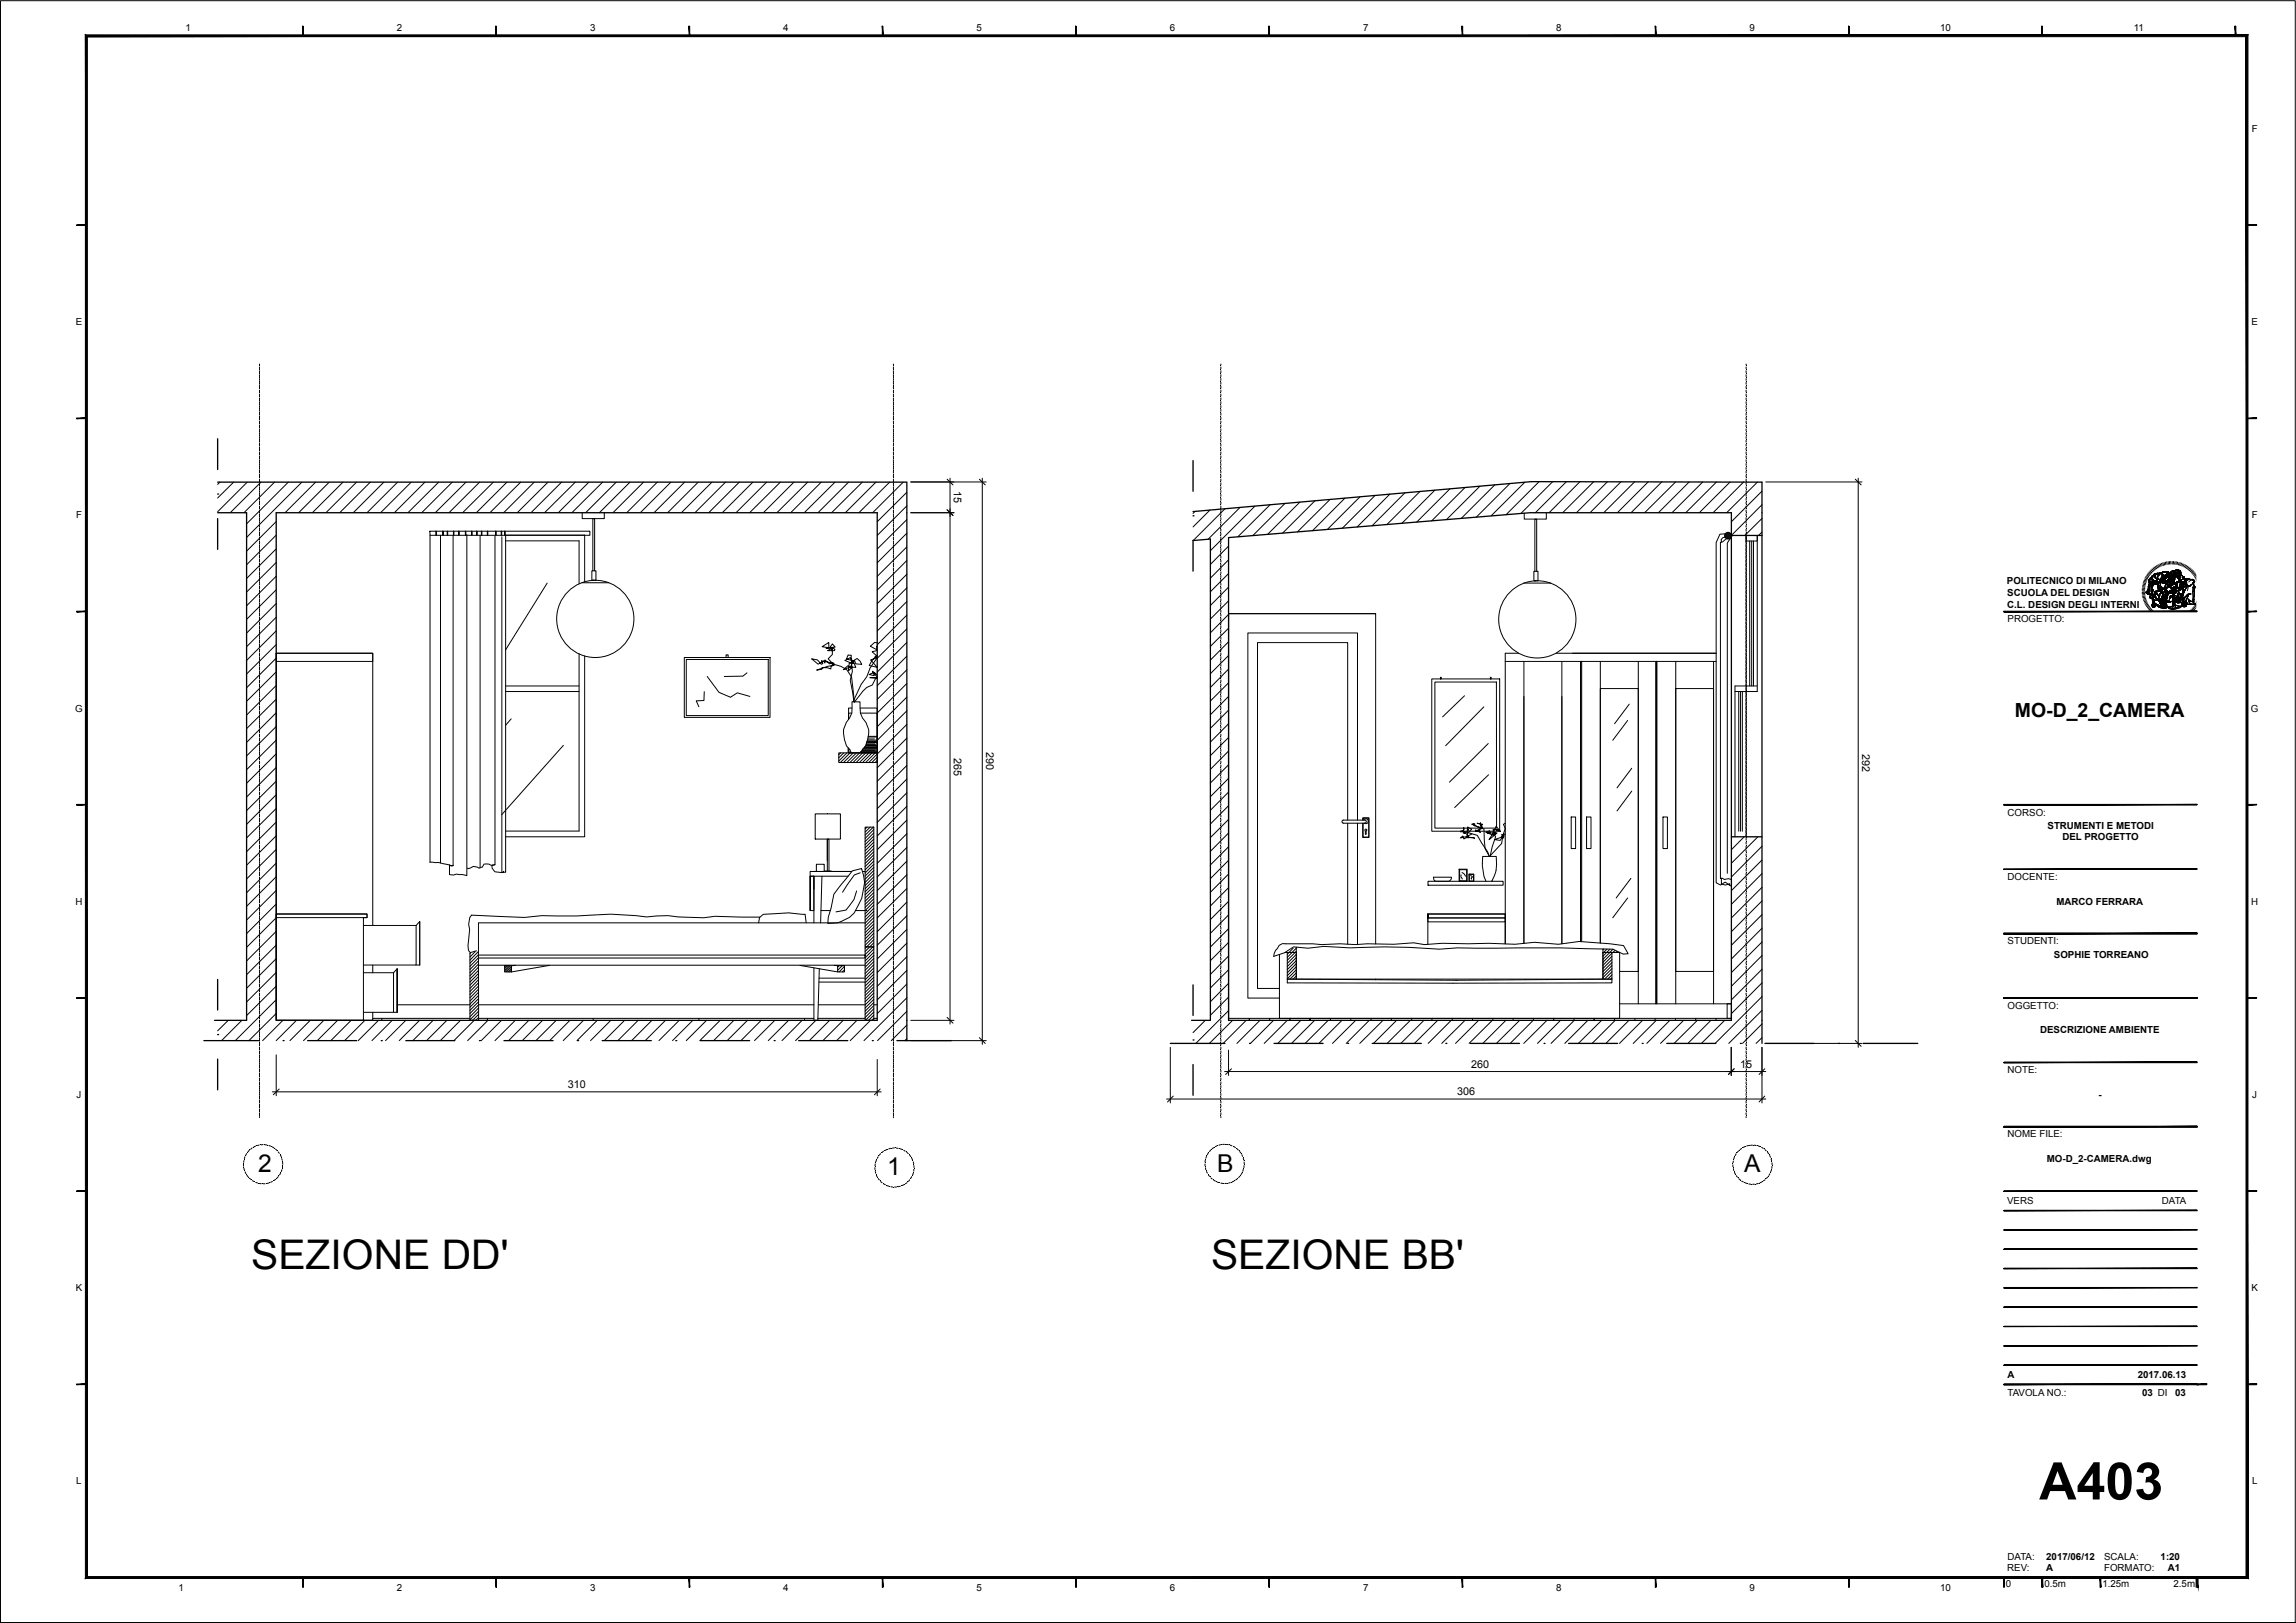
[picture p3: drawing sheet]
<svg xmlns="http://www.w3.org/2000/svg" width="594mm" height="420mm" viewBox="0 0 594 420" stroke-linecap="round" stroke-linejoin="round" font-family="sans-serif">
<defs><g id="words">
<text font-size="13.4" x="527.6" y="388">A403</text>
<g font-size="10.6">
<text x="65" y="328.3">SEZIONE DD'</text>
<text x="313.3" y="328.3">SEZIONE BB'</text>
</g>
<g font-size="6.4">
<text x="66.8" y="303.3">2</text>
<text x="229.5" y="304.2">1</text>
<text x="314.9" y="303.2">B</text>
<text x="451.3" y="303.4">A</text>
</g>
<text font-size="5" x="521.3" y="185.5">MO-D_2_CAMERA</text>
<g font-size="2.8">
<text x="246.8" y="127.1" transform="rotate(90 246.8 127.1)">15</text>
<text x="246.8" y="196.1" transform="rotate(90 246.8 196.1)">265</text>
<text x="255.1" y="194.7" transform="rotate(90 255.1 194.7)">290</text>
<text x="481.8" y="195.1" transform="rotate(90 481.8 195.1)">292</text>
<text x="146.9" y="281.5">310</text>
<text x="380.6" y="276.3">260</text>
<text x="450.2" y="276.3">15</text>
<text x="377" y="283.4">306</text>
</g>
<g font-size="2.5">
<text x="48" y="8.1">1</text>
<text x="102.7" y="8.1">2</text>
<text x="152.7" y="8.1">3</text>
<text x="202.6" y="8.1">4</text>
<text x="252.6" y="8.1">5</text>
<text x="302.6" y="8.1">6</text>
<text x="352.6" y="8.1">7</text>
<text x="402.6" y="8.1">8</text>
<text x="452.6" y="8.1">9</text>
<text x="501.9" y="8.1">10</text>
<text x="552" y="8.1">11</text>
<text x="582.5" y="34.2">F</text>
<text x="19.6" y="84.2">E</text>
<text x="582.5" y="84.2">E</text>
<text x="19.7" y="134.2">F</text>
<text x="582.5" y="134.2">F</text>
<text x="519.2" y="151.2">POLITECNICO DI MILANO</text>
<text x="519.3" y="154.2">SCUOLA DEL DESIGN</text>
<text x="519.3" y="157.2">C.L. DESIGN DEGLI INTERNI</text>
<text x="519.4" y="161">PROGETTO:</text>
<text x="19.5" y="184.2">G</text>
<text x="582.3" y="184.2">G</text>
<text x="519.4" y="211">CORSO:</text>
<text x="529.7" y="214.5">STRUMENTI E METODI</text>
<text x="533.6" y="217.5">DEL PROGETTO</text>
<text x="519.4" y="227.7">DOCENTE:</text>
<text x="19.5" y="234.2">H</text>
<text x="532" y="234.2">MARCO FERRARA</text>
<text x="582.4" y="234.2">H</text>
<text x="519.4" y="244.4">STUDENTI:</text>
<text x="531.4" y="247.8">SOPHIE TORREANO</text>
<text x="519.4" y="261">OGGETTO:</text>
<text x="527.8" y="267.3">DESCRIZIONE AMBIENTE</text>
<text x="519.4" y="277.7">NOTE:</text>
<text x="19.8" y="284.2">J</text>
<text x="542.9" y="284.2">-</text>
<text x="582.7" y="284.2">J</text>
<text x="519.4" y="294.4">NOME FILE:</text>
<text x="529.5" y="300.6">MO-D_2-CAMERA.dwg</text>
<text x="519.3" y="311.7">VERS</text>
<text x="559.3" y="311.7">DATA</text>
<text x="19.6" y="334.1">K</text>
<text x="582.5" y="334.1">K</text>
<text x="519.4" y="356.7">A</text>
<text x="553" y="356.7">2017.06.13</text>
<text x="519.4" y="361.2">TAVOLA NO.:</text>
<text x="554.2" y="361.2">03 DI</text>
<text x="562.7" y="361.2">03</text>
<text x="19.7" y="384.1">L</text>
<text x="582.6" y="384.1">L</text>
<text x="519.3" y="406.6">REV:</text>
<text x="519.4" y="403.7">DATA:</text>
<text x="529.4" y="406.6">A</text>
<text x="529.4" y="403.6">2017/06/12</text>
<text x="544.4" y="403.7">SCALA:</text>
<text x="544.4" y="406.7">FORMATO:</text>
<text x="559" y="403.6">1:20</text>
<text x="560.8" y="406.7">A1</text>
<text x="46.1" y="411.7">1</text>
<text x="102.7" y="411.7">2</text>
<text x="152.7" y="411.7">3</text>
<text x="202.6" y="411.7">4</text>
<text x="252.6" y="411.7">5</text>
<text x="302.6" y="411.7">6</text>
<text x="352.6" y="411.7">7</text>
<text x="402.6" y="411.7">8</text>
<text x="452.6" y="411.7">9</text>
<text x="501.9" y="411.7">10</text>
<text x="518.9" y="410.7">0</text>
<text x="528.9" y="410.7">0.5m</text>
<text x="543.9" y="410.7">1.25m</text>
<text x="562.3" y="410.7">2.5m</text>
</g>
</g></defs>
<g fill="none" stroke="#000" stroke-width=".26">
<path d="M.1 .2h593.7v419.7h-593.7zM67.1 94.2v.3M67.1 95v.4M67.1 95.9v.5M67.1 97v.5M67.1 98v.4M67.1 98.9v.6M67.1 100v.5M231.1 94.2v.3M231.1 95v.4M231.1 95.9v.5M231.1 97v.5"/>
<path d="M231.1 98v.4M231.1 98.9v.6M231.1 100v.5M315.8 94.2v.3M315.8 95v.4M315.8 95.9v.5M315.8 97v.5M315.8 98v.4M315.8 98.9v.6M315.8 100v.5M451.7 94.2v.3M451.7 95v.4"/>
<path d="M451.7 95.9v.5M451.7 97v.5M451.7 98v.4M451.7 98.9v.6M451.7 100v.5M67.1 100.9v.5M67.1 101.9v.6M67.1 103v.4M67.1 103.9v.5M67.1 105v.5M67.1 106v.4M67.1 106.9v.6"/>
<path d="M67.1 108v.5M67.1 108.9v.5M67.1 110v.5M67.1 111v.4M67.1 111.9v.5M67.1 113v.5M67.1 113.9v.5M67.1 114.9v.6M67.1 116v.5M67.1 116.9v.5M67.1 118v.5M67.1 119v.4"/>
<path d="M67.1 119.9v.5M231.1 100.9v.5M231.1 101.9v.6M231.1 103v.4M231.1 103.9v.5M231.1 105v.5M231.1 106v.4M231.1 106.9v.6M231.1 108v.5M231.1 108.9v.5M231.1 110v.5M231.1 111v.4"/>
<path d="M231.1 111.9v.5M231.1 113v.5M231.1 113.9v.5M231.1 114.9v.6M231.1 116v.5M231.1 116.9v.5M231.1 118v.5M231.1 119v.4M231.1 119.9v.5M315.8 100.9v.5M315.8 101.9v.6M315.8 103v.4"/>
<path d="M315.8 103.9v.5M315.8 105v.5M315.8 106v.4M315.8 106.9v.6M315.8 108v.5M315.8 108.9v.5M315.8 110v.5M315.8 111v.4M315.8 111.9v.5M315.8 113v.5M315.8 113.9v.5M315.8 114.9v.6"/>
<path d="M315.8 116v.5M315.8 116.9v.5M315.8 118v.5M315.8 119v.4M315.8 119.9v.5M451.7 100.9v.5M451.7 101.9v.6M451.7 103v.4M451.7 103.9v.5M451.7 105v.5M451.7 106v.4M451.7 106.9v.6"/>
<path d="M451.7 108v.5M451.7 108.9v.5M451.7 110v.5M451.7 111v.4M451.7 111.9v.5M451.7 113v.5M451.7 113.9v.5M451.7 114.9v.6M451.7 116v.5M451.7 116.9v.5M451.7 118v.5M451.7 119v.4"/>
<path d="M451.7 119.9v.5M56.9 124.8l-.6 .6M60.5 124.8l-4.2 4.1M64 124.8l-7.7 7.6M67.1 121v.5M67.1 121.9v.5M67.1 122.9v.6M67.1 124v.5M67.1 124.9v.5M67.1 126v.5M67.1 127v.4M67.1 127.9v.6"/>
<path d="M67.1 129v.5M67.1 129.9v.5M67.1 130.9v.6M67.1 132v.5M67.1 132.9v.5M67.1 134v.5M67.1 135v.4M67.1 135.9v.6M67.1 137v.5M67.1 137.9v.5M67.1 138.9v.6M67.1 140v.4"/>
<path d="M67.5 124.8l-7.9 7.9M71 124.8l-7.9 7.9M71.5 135l-7.7 7.6M71.5 138.5l-7.7 7.6M74.6 124.8l-10.8 10.8M78.1 124.8l-14.3 14.3M81.7 124.8l-8 7.9M85.2 124.8l-7.9 7.9M88.7 124.8l-7.9 7.9M92.2 124.8l-7.9 7.9M95.8 124.8l-7.9 7.9M99.3 124.8l-7.9 7.9"/>
<path d="M102.9 124.8l-7.9 7.9M106.4 124.8l-7.9 7.9M109.9 124.8l-7.9 7.9M111.2 137.5h41.4v1h-41.3zM111.3 138.5v84.6M112.8 137.5l.1 1zM113.5 124.8l-8 7.9M114 138.5v84.8M114.6 137.5l.1 1zM115.7 137.5l.1 1zM117 124.8l-7.9 7.9M117.2 138.5v85.4"/>
<path d="M117.3 137.5l.1 1zM118.7 137.5l.1 1zM120.4 137.5l.1 1zM120.6 124.8l-8 7.9M120.8 138.3v88.3l-2.7-.4-.8 .3-1-.2v-2.4l.4 .2 .5-.1M122 137.5l.1 1zM123.3 137.5l.1 1zM124.1 124.8l-7.9 7.9M124.2 138.6v86l-1.7-.4-1.4 .6-.2-.2M124.5 137.5l.2 1zM126.1 137.5l.1 1zM127.6 124.8l-7.9 7.9"/>
<path d="M128.1 138.7v85l-1 .3-.6-.4h-1.3l-.4 .8-.5 .1M128.2 137.5l.2 1zM129.7 137.5l.1 1zM129.8 138.9v86.9l-1.7-.2-.2-.2-.6-.8v-.7l.8-.2M130.6 137.5l.1 1zM130.7 138.5h20.6v12M130.8 138.5v87.2l-.5 .1v-.3l-.2 .3-.3-.1M130.8 140h19v11.1M131.1 124.8l-7.9 7.9M134.7 124.8l-8 7.9M138.2 124.8l-7.9 7.9M141.8 124.8l-8 7.9"/>
<path d="M145.3 124.8l-7.9 7.9M148.8 124.8l-7.9 7.9M150.6 132.7v1.5h5.7v-1.5M152.4 124.8l-8 7.9M155.9 124.8l-7.9 7.9M159.4 124.8l-7.9 7.9M163 124.8l-7.9 7.9M166.5 124.8l-7.9 7.9M170.1 124.8l-8 7.9M173.6 124.8l-7.9 7.9M177.1 124.8l-7.9 7.9M180.6 124.8l-7.9 7.9"/>
<path d="M184.2 124.8l-7.9 7.9M187.7 124.8l-7.9 7.9M191.3 124.8l-8 7.9M194.8 124.8l-7.9 7.9M198.3 124.8l-7.9 7.9M201.9 124.8l-8 7.9M205.4 124.8l-7.9 7.9M209 124.8l-8 7.9M212.5 124.8l-7.9 7.9M216 124.8l-7.9 7.9M219.5 124.8l-7.9 7.9M223.1 124.8l-8 7.9"/>
<path d="M226.6 124.8l-7.9 7.9M230.2 124.8l-8 7.9M231.1 121v.5M231.1 121.9v.5M231.1 122.9v.6M231.1 124v.5M231.1 124.9v.5M231.1 126v.5M231.1 127v.4M231.1 127.9v.6M231.1 129v.5M231.1 129.9v.5"/>
<path d="M231.1 130.9v.6M231.1 132v.5M231.1 132.9v.5M231.1 134v.5M231.1 135v.4M231.1 135.9v.6M231.1 137v.5M231.1 137.9v.5M231.1 138.9v.6M231.1 140v.4M233.7 124.8l-7.9 7.9M234.6 127.4l-7.7 7.6"/>
<path d="M234.6 130.9l-7.7 7.7M234.6 134.5l-7.7 7.6M234.6 138l-7.7 7.6M235.6 124.7h19.5M235.6 132.7h11.2M245 124l1.5 1.5M245 131.9l1.5 1.5M245.8 123.8v141.2M253.4 124l1.5 1.5M254.1 123.8v146.5M309.2 132.3l-.5 .6M313 132l-4.3 4.4"/>
<path d="M315.8 121v.5M315.8 121.9v.5M315.8 122.9v.6M315.8 124v.5M315.8 124.9v.5M315.8 126v.5M315.8 127v.4M315.8 127.9v.6M315.8 129v.5M315.8 129.9v.5M315.8 130.9v.6M315.8 132v.5"/>
<path d="M315.8 132.9v.5M315.8 134v.5M315.8 135v.4M315.8 135.9v.6M315.8 137v.5M315.8 137.9v.5M315.8 138.9v.6M315.8 140v.4M316.9 131.7l-8.2 8.2M320.8 131.3l-8.3 8.2M324.7 131l-11.6 11.5M328.5 130.7l-8.2 8.2"/>
<path d="M332.4 130.3l-8.3 8.3M336.3 129.9l-8.3 8.4M340.2 129.6l-8.4 8.4M344.1 129.3l-8.4 8.3M347.9 128.9l-8.3 8.4M351.8 128.6l-8.4 8.4M355.7 128.2l-8.4 8.5M359.6 127.9l-8.5 8.5M363.5 127.5l-8.5 8.6M367.4 127.2l-8.6 8.5M371.2 126.8l-8.5 8.6M375.1 126.5l-8.6 8.6"/>
<path d="M379 126.2l-8.6 8.6M382.9 125.8l-8.7 8.7M386.8 125.4l-8.7 8.7M390.7 125.1l-8.8 8.7M394.3 132.8v1.5h5.7v-1.5M394.5 124.8l-8.7 8.7M398.2 124.6l-8.6 8.6M401.7 124.6l-8.2 8.3M405.3 124.6l-8.1 8.1M408.8 124.6l-8 8.1M412.3 124.7l-8 8M415.8 124.7l-8 8"/>
<path d="M419.4 124.7l-8 8M422.9 124.7l-8 8M426.4 124.7l-8 8M429.9 124.7l-7.9 8M433.5 124.7l-8 8M437 124.7l-8 8M440.5 124.7l-7.9 8M444.1 124.7l-8 8M446.3 139l-.6 .2-.4 .4v.7M446.4 138.1l-1.4 .1-1 2.2v88l1.1 .6 1.2-.7 1.4 .9M446.7 139.4l-1 .8-.6 .1v87h.5l.5 .3 1-.2 .8 .2M446.9 137.8l-.7 .7"/>
<path d="M447.2 137.8l-1 1M447.4 137.8l-1.1 1.1M447.5 137.9l-1.1 1.2M447.6 124.7l-8 8M447.8 138.2l-1.1 1.2M447.8 139l-.4 .4M447.9 138.4l-1.1 1.1M447.9 138.7l-.8 .8M447.9 138.1h-.2l-1.2 1.2M448 138.1l-.2 .2M448.1 138.8l-1.2 1.8v85.4M451.1 124.7l-7.9 8"/>
<path d="M451.7 121v.5M451.7 121.9v.5M451.7 122.9v.6M451.7 124v.5M451.7 124.9v.5M451.7 126v.5M451.7 127v.4M451.7 127.9v.6M451.7 129v.5M451.7 129.9v.5M451.7 130.9v.6M451.7 132v.5"/>
<path d="M451.7 132.9v.5M451.7 134v.5M451.7 135v.4M451.7 135.9v.6M451.7 137v.5M451.7 137.9v.5M451.7 138.6v77.9M454.7 124.8l-8 7.9M455.8 127.1l-7.9 7.9M455.8 130.6l-7.9 8M455.8 134.2l-4.4 4.4M455.8 137.7l-.8 .9"/>
<path d="M456.8 124.7h24.9M480 124l1.5 1.5M480.7 123.8v147.2M67.1 140.9v.5M67.1 142v.5M67.1 143v.4M67.1 143.9v.6M67.1 145v.5M67.1 145.9v.5M67.1 146.9v.6M67.1 148v.4M67.1 148.9v.5"/>
<path d="M67.1 150v.5M67.1 151v.4M67.1 151.9v.6M67.1 153v.5M67.1 153.9v.5M67.1 155v.5M67.1 156v.4M67.1 156.9v.5M67.1 158v.5M67.1 159v.4M67.1 159.9v.6M71.5 142l-7.7 7.7"/>
<path d="M71.5 145.6l-7.7 7.6M71.5 149.1l-7.7 7.7M71.5 152.6l-7.7 7.7M71.5 156.2l-7.7 7.6M71.5 159.7l-7.7 7.7M141.6 150.9l-10.8 17.3M150.5 150.8h7M153.1 147.7h1.1v2.5h-1.1zM153.4 150.2h.1M153.4 147.7v-13.5h.4v13.5M231.1 140.9v.5M231.1 142v.5"/>
<path d="M231.1 143v.4M231.1 143.9v.6M231.1 145v.5M231.1 145.9v.5M231.1 146.9v.6M231.1 148v.4M231.1 148.9v.5M231.1 150v.5M231.1 151v.4M231.1 151.9v.6M231.1 153v.5M231.1 153.9v.5"/>
<path d="M231.1 155v.5M231.1 156v.4M231.1 156.9v.5M231.1 158v.5M231.1 159v.4M231.1 159.9v.6M234.6 141.5l-7.7 7.7M234.6 145l-7.7 7.7M234.6 148.6l-7.7 7.6M234.6 152.1l-7.7 7.7M234.6 155.7l-7.7 7.6M234.6 159.2l-7.7 7.6"/>
<path d="M315.8 140.9v.5M315.8 142v.5M315.8 143v.4M315.8 143.9v.6M315.8 145v.5M315.8 145.9v.5M315.8 146.9v.6M315.8 148v.4M315.8 148.9v.5M315.8 150v.5M315.8 151v.4M315.8 151.9v.6"/>
<path d="M315.8 153v.5M315.8 153.9v.5M315.8 155v.5M315.8 156v.4M315.8 156.9v.5M315.8 158v.5M315.8 159v.4M315.8 159.9v.6M317.8 141.3l-4.7 4.8M317.8 144.9l-4.7 4.7M317.8 148.4l-4.7 4.7M317.8 151.9l-4.7 4.8"/>
<path d="M317.8 155.5l-4.7 4.7M317.8 159l-4.7 4.8M317.8 158.8v105M355.9 158.8h-38.1v104.7M394.2 150.9h7M396.8 147.8h1.1v2.5h-1.1zM397.1 150.3h.1M397.1 147.8v-13.5h.5v13.5M451.7 140h2.9v-1.4v40.4h-5.7M452.7 140v37.5M453.2 140v37.5M453.6 140v37.5"/>
<path d="M554.2 152.6h.7M554.2 152.9h.7M554.2 152.2l.7 .1M554.3 151.9h.6M554.3 151.5l.7 .1M554.4 151.1l.6 .2M554.5 150.8l.6 .2M554.6 150.5l.6 .2M554.7 150.1l.6 .3M554.9 149.8l.6 .3M554.9 153.3h-.7M554.9 153.6h-.7"/>
<path d="M554.9 153.9l-.7 .1M554.9 154.2l-.6 .2M555 149.5l.6 .3M555 154.5l-.6 .2M555.1 154.9l-.6 .1M555.2 149.2l.6 .3M555.2 153.3h.1M555.2 153.4h.1M555.2 155.2l-.6 .2M555.2 153.3v.1M555.2 153.2h.1M555.2 153.4l.3 .2"/>
<path d="M555.3 153.2h.1M555.3 153.1h.1M555.3 153.1l-.1 .2M555.3 155.5l-.6 .2M555.4 153.1h.1M555.4 148.9l.5 .3M555.4 153h.1M555.4 153.1l-.2 .1M555.4 153v.1M555.5 155.8l-.7 .3M555.5 153.7h.1M555.5 153.6h.1"/>
<path d="M555.5 148.6l.6 .3M555.5 153.7l.3 .1M555.5 153.6v.1M555.6 153.7h.1M555.6 153.6h.1M555.6 156.1l-.6 .3M555.6 153.5h.1M555.6 153.5l-.1 .1M555.6 152.7h.1M555.7 153.7h.1M555.7 153.4h.1M555.7 153.7l.4 .1"/>
<path d="M555.7 153.4l-.1 .1M555.7 152.5h.1M555.7 152.5v.1M555.8 152.5h.1M555.8 156.3l-.6 .4M555.8 148.3l.5 .4M555.8 152.5l-.4 .5M555.8 151.7h.1M555.8 151.8h.1M555.8 151.9h.1M555.8 153.8h.1M555.8 153.1h.1"/>
<path d="M555.8 153.1l-.2 .4M555.8 151.7v.8M555.8 153h.1M555.8 153v.1M555.9 150.2h.1M555.9 153.7h.1M555.9 152.9h.1M555.9 150.3h.1M555.9 152.9l-.1 .1M555.9 150.4h.1M555.9 150.1h.1M555.9 153.8h.1"/>
<path d="M555.9 153.6h.1M555.9 151.3h.1M555.9 156.6l-.6 .4M555.9 153.8h.3M555.9 151.3l-.1 .4M555.9 153.6v.2M555.9 150.1v.1M555.9 151.3v.1M556 150.4h.1M556 150.1h.1M556 153.8h.1M556 153.6h.1"/>
<path d="M556 151.2h.1M556 150.5h.1M556 150.7h.1M556 151.1h.1M556 150.5l.1 .6M556 148l.5 .4M556 153.5v.1M556 151.4h.1M556 150l-.1 .4M556 151.1l-.1 .2M556 150.8h.1M556 150.6h.1"/>
<path d="M556 150.6v.1M556.1 150.5h.1M556.1 149.9h.1M556.1 153.8h.1M556.1 151h.1M556.1 151.1h.1M556.1 151.3h.1M556.1 150.5l-.1 .1M556.1 156.9l-.6 .4M556.1 151.3l-.2 1.6M556.1 151.1h-.1M556.1 151l.2 .1"/>
<path d="M556.1 150.5l.1 .2M556.1 149.9l-.1 .1M556.1 151.2h.1M556.1 151.2v.1M556.2 153.8h.1M556.2 151.1h.1M556.2 153.1l-.1 .3M556.2 153.8l.1 .1M556.2 151.1l-.1 .1M556.2 153h-.1M556.2 151l.1 .1M556.2 154.6h.1"/>
<path d="M556.2 154.7h.1M556.2 147.8l.5 .4M556.2 150.7h.4M556.2 151.6l-.2 1.9M556.2 154.3h.1M556.3 150.7h.1M556.3 151.1h.1M556.3 151.5h.1M556.3 153.9h.1M556.3 154.2h.1M556.3 154.7h.1M556.3 151.4h.1"/>
<path d="M556.3 157.2l-.5 .4M556.3 151.1h.6M556.3 149.7l-.1 .1M556.3 151.4l-.1 .3M556.3 154.7v.1M556.3 151.5l-.1 .1M556.3 149.6h.1M556.3 154.1h.1M556.3 154.8h.1M556.3 151.3h.1M556.3 154.8h.2M556.3 151.3l-.1 .2"/>
<path d="M556.3 154.1v.6M556.3 149.5v.1M556.4 149.5h.1M556.4 154h.1M556.4 154.8h.1M556.4 150.7h.1M556.4 151.2h.1M556.4 151.2l-.1 .2M556.4 154h.6M556.4 153.9v.1M556.4 150.7h-.1M556.5 149.4h.1"/>
<path d="M556.5 151.1h.1M556.5 154h.1M556.5 154.8h.1M556.5 147.5l.4 .5M556.5 157.4l-.5 .5M556.5 151.1l-.2 .3M556.5 151.1l-.1 .1M556.5 154l-.1 .1M556.5 149.4l-.5 .6M556.5 151.1v.1M556.6 154h.1M556.6 154.8h.1"/>
<path d="M556.6 149.4h.1M556.6 149.7h.1M556.6 149.8h.1M556.6 150.6h.4M556.6 149.9l.1 .1M556.6 149.9l.3 .2M556.6 149.6v.3M556.7 153.6h.1M556.7 153.5h.1M556.7 149.3h.1M556.7 149.9h.1M556.7 153.9h.1"/>
<path d="M556.7 154h.1M556.7 154.7h.1M556.7 157.7l-.5 .4M556.7 153.5v.2M556.7 149.3l-.2 .1M556.7 154.7l-.2 .1M556.7 153.9v.1M556.7 150.6l-.1 .1M556.7 153.6v.3M556.7 149.5l-.1 .1M556.7 151.7h.1M556.7 153.8h.1"/>
<path d="M556.7 150.6h.1M556.7 156.6h.1M556.7 149.2h.1M556.7 151.6h.1M556.7 153.3h.1M556.7 147.2l.5 .6M556.7 149.3l-.1 .3M556.7 153.4v.1M556.7 150h.1M556.7 153.3v.3M556.8 151.5h.1M556.8 150h.1"/>
<path d="M556.8 156.8h.1M556.8 156.7h.1M556.8 154.8h.1M556.8 154.7h.1M556.8 156.5h.1M556.8 156.6h-.1M556.8 153.1l-.1 .8M556.8 154.6v.3M556.8 154.8l.1 .2M556.8 152.9h.1M556.8 152.8h.1M556.8 152.7h.1"/>
<path d="M556.8 152.6h.1M556.8 151.4h.1M556.8 154h.1M556.8 153.9h.1M556.8 150.1h.1M556.8 149.1h.1M556.8 155h.1M556.8 154.9h.1M556.8 153h.1M556.8 151.4v1.7M556.8 154.6l-.1 .1M556.8 156.5v.3"/>
<path d="M556.8 156.8l.1 .3M556.8 149.1l-.1 .2M556.8 153l-.1 .3M556.8 153.9v.1M556.8 154.9v.1M556.9 151.3h.1M556.9 150.1h.1M556.9 149h.1M556.9 155.3h.1M556.9 155.2h.1M556.9 155.1h.1M556.9 154.6h.1"/>
<path d="M556.9 150.2h.1M556.9 155.1l.5 .2h1M556.9 154.6h-.1M556.9 156.3h.1M556.9 150.1v.1M556.9 155v.5M556.9 151.2h.1M556.9 154h.1M556.9 157h.1M556.9 155.5h.1M556.9 155.4h.1M556.9 155h.1"/>
<path d="M556.9 156.2h.1M556.9 157.9l-.5 .5M556.9 151.2l-.1 .2M556.9 156.2l-.1 .3M556.9 157.1h.1M556.9 150.6h.1M556.9 156.1h.1M556.9 154.5h.1M556.9 151.1h1.1M556.9 155.5l.1 .1M556.9 151.1v.1M556.9 157.1h.3"/>
<path d="M556.9 154.5v.1M556.9 156.1v.1M557 150.6h.1M557 150.7h.1M557 155.9h.1M557 155.8h.1M557 155.1h.1M557 156l-.1 .2M557 154.5h-.1M557 150.6v.1M557 155.6h.1M557 148.9l-.1 .1"/>
<path d="M557 155.6l.1 .1M557 154h.1M557 157.1h.1M557 155.7h.1M557 154.5h.1M557 147l.4 .5M557 154l.1 .1M557 150.7l.2 .1M557 148.9l-.2 .2M557 155.2h.1M557 150.2l.1 .1M557 155.7l-.1 .4"/>
<path d="M557.1 150.7h.1M557.1 150.3h.1M557.1 155.7h.1M557.1 156.7h.1M557.1 156.8h.1M557.1 157.1h.1M557.1 148.9h.1M557.1 154.4h.1M557.1 155.2h.1M557.1 155.7l-.1 .1M557.1 155.7l.9 .7M557.1 156.7l.1 .2"/>
<path d="M557.1 154.4l-.1 .1M557.1 148.9h-.1M557.1 150.8h.1M557.1 148.8h.1M557.1 154.1h.1M557.1 156.6h.1M557.1 150.8h.4M557.1 158.1l-.4 .5M557.1 156.6v.1M557.1 154.1h.2M557.2 150.3h.1M557.2 156.6h.1"/>
<path d="M557.2 156.9h.1M557.2 157h.1M557.2 157.1h.1M557.2 154.4h.1M557.2 154.1h.1M557.2 150.3l.4 .1M557.2 157v.1M557.2 148.7h.1M557.2 154.2h.1M557.2 150.8h.1M557.2 148.7l-.1 .2M557.3 154.1h.1"/>
<path d="M557.3 156.9h.1M557.3 148.6h.1M557.3 154.4h.1M557.3 154.3h.1M557.3 146.8l.4 .5M557.3 154.1v.3M557.3 156.9l-.1 .1M557.3 150.8h.1M557.3 154v.1M557.4 150.8h.1M557.4 156.5h.1M557.4 148.6h.1"/>
<path d="M557.4 154.4h.1M557.4 153.6h.1M557.4 153.5h.1M557.4 153.4h.1M557.4 153.3h.1M557.4 153.2h.1M557.4 149.3h.1M557.4 149.2h.1M557.4 149.1h.1M557.4 158.3l-.4 .6M557.4 153.2l.1 .4M557.4 156.5h.4"/>
<path d="M557.4 149.1v.2M557.4 149.4h.1M557.4 149h.1M557.4 148.5h.1M557.4 154.4l-.4 .1M557.4 149.3l.3 .4M557.4 154.4l.1 .1M557.4 149v.1M557.5 153.8h.1M557.5 156.4h.1M557.5 154.5h.1M557.5 156.4l-.3 .2"/>
<path d="M557.5 148.9l-.1 .2M557.5 153.1l-.1 .1M557.5 153.6v.1M557.5 153.7h.1M557.5 150.8h.1M557.5 150.4h.1M557.5 153.8l-.2 .3M557.5 148.9h.1M557.6 153.7h.1M557.6 150.4h.1M557.6 154.5h.1M557.6 146.6l.4 .6"/>
<path d="M557.6 154.5l.1 .3M557.6 149.5h.1M557.6 153.7l-.1 .1M557.6 151.1l-.1 .1M557.6 148.8v.1M557.6 154.6v.1M557.6 148.5l-.4 .2M557.6 156.4h.1M557.6 154.7h.1M557.6 150.4l.4 .1M557.6 149.6h.1M557.6 149.5l.1 .1"/>
<path d="M557.7 154.8h.1M557.7 158.5l-.5 .6M557.7 154.8v.1M557.7 156.4l.5 .5M557.7 149.6h.1M557.7 148.7h.1M557.7 149.7h.1M557.7 148.7l-.2 .2M557.7 150.7l-.1 .1M557.7 153.6h.1M557.7 150.7h.1M557.7 156.5h.1"/>
<path d="M557.7 149.7h.3M557.7 153h.1M557.7 150.7l-.2 .1M557.7 154.9l.1 .1M557.8 153h.1M557.8 153.6h.1M557.8 150.6h.1M557.8 156.5h.1M557.8 153.5h.1M557.8 154.9h.1M557.8 153.6l.3 .2M557.8 156.5l.1 .1"/>
<path d="M557.8 153.6l-.2 .1M557.8 150.6l-.1 .1M557.8 148.6h.1M557.8 151.1h.1M557.8 156.6h.1M557.8 155h.1M557.8 153.5v.1M557.9 153.6h.1M557.9 149.7h.1M557.9 150.6h.1M557.9 146.4l.3 .6M557.9 150.5l-.1 .1"/>
<path d="M557.9 150.5h.1M557.9 151.1h.1M557.9 155h.1M557.9 158.7l-.4 .6M557.9 150.5v.1M558 151.1h.1M558 150.5h.1M558 150.5l-.2 .1M558 156.4l.7 .3M558 150.7h.1M558 150.6h.1M558 149.7h.1"/>
<path d="M558 156.4v.1M558 150.8h.1M558 149.9h.1M558 149.8h.1M558 148.4h.1M558 150.7l.2 .7M558 149.7v1M558.1 151.1h.1M558.1 151.1h-.1M558.1 151.2h.1M558.1 149.3h.1M558.1 153.8l.4 .3"/>
<path d="M558.1 149.4h.1M558.1 153.8l.1 .1M558.2 149.2h.1M558.2 149.2l-.2 .5M558.2 148.5h.1M558.2 156.8v.1M558.2 152.9h.1M558.2 156.9h.1M558.2 151.6h.1M558.2 146.2l.3 .6M558.2 158.9l-.4 .6M558.2 151.4l.2 1.2"/>
<path d="M558.2 153.9v.1M558.2 148.3l-.1 .1M558.2 151.4l.1 .2M558.2 151.5h.1M558.2 155.3v.1M558.2 149.1v.1M558.3 152.9h.1M558.3 151.6h.1M558.3 156.9h.1M558.3 155.3h.1M558.3 152.9l-.9 .3M558.3 156.9l.2 .1"/>
<path d="M558.3 155.3l-.1 .1M558.3 151.6l.2 .3M558.3 151.6l.1 .1M558.4 157h.1M558.4 148.9h.1M558.4 152.6h.1M558.4 152.7h.1M558.4 148.9l-.2 .3M558.4 148.3l.1 .1M558.4 148.8l-.1 .1M558.4 152.6v.1M558.4 155.3h.1"/>
<path d="M558.4 148.8h.1M558.4 152.7l.1 .1M558.4 148.7v.1M558.4 148.7h.1M558.4 154.1h.1M558.4 157l.1 .1M558.5 154.1h.1M558.5 151.8h.1M558.5 155.3h.1M558.5 148.7h.1M558.5 152.8h.1M558.5 159.1l-.3 .5"/>
<path d="M558.5 154.1v.1M558.5 157l.1 .1M558.5 154.2h.1M558.5 151.9h.1M558.5 155.2h.1M558.5 146.1l.3 .6M558.5 152h.1M558.5 148.4h.1M558.5 155.2l-.1 .1M558.5 148.4l-.9 .4M558.5 151.9l.1 .2M558.5 154.5l.1 1.1 .2 .2"/>
<path d="M558.5 154.5v.1M558.5 155.4l.1 .1M558.5 157l.4 .2M558.6 152.7h.1M558.6 152.6h.1M558.6 152.5h.1M558.6 152h.1M558.6 154.2l-.1 .1M558.6 152.7l.2 .2M558.6 152.1l.1 .1M558.6 155.7h.1M558.6 155.6h.1"/>
<path d="M558.6 148.4h.1M558.6 152.4h.1M558.6 152.8h.1M558.6 152.4v.3M558.6 152.7l-.3 .2M558.6 152.1v.1M558.6 155.6v.1M558.7 152.8h.1M558.7 150.4h.1M558.7 150.3h.1M558.7 148.4h.1M558.7 152.3h.1"/>
<path d="M558.7 152.2h.1M558.7 152.2l-.1 .2M558.7 156.7h.1M558.7 150.3l.1 .4M558.7 155.8h.1M558.7 150.5h.1M558.7 153.8l-.2 .7M558.7 156.7l.1 .1M558.8 152.9h.1M558.8 155.8h.1M558.8 148.4h.1M558.8 150.6h.1"/>
<path d="M558.8 159.2l-.3 .6M558.8 153.8l-.1 .1M558.8 150.6v.1M558.8 153.7v.1M558.8 157.2h.1M558.8 150.7l.2 1.1M558.8 155.9h.1M558.8 153.6h.1M558.8 145.9l.3 .6M558.8 156.8l.3 .1M558.8 155.8v.1M558.8 150.1h.1"/>
<path d="M558.8 156.8l.2 .1M558.9 152.9h.1M558.9 156.2h.1M558.9 156.1h.1M558.9 155.9h.1M558.9 149.9h.1M558.9 148.4h.1M558.9 156.8h.1M558.9 157.2h.1M558.9 149.8l-.2 .5M558.9 155.9l.1 .1M558.9 148.4l-1.5 .1"/>
<path d="M558.9 149.8h.1M558.9 155.9l.1 .2M558.9 157.2h.3M559 150.4h.1M559 150.3h.1M559 156.2h.1M559 156h.1M559 149.7h.1M559 148.4h.1M559 157.2h.1M559 150.5h.1M559 149.7l-.1 .1"/>
<path d="M559 156.1l-.1 .1M559 150.3v.2M559 151.7v.1M559 150.3l-.3 .1M559 152.9h.1M559 153.5h.1M559 155.2h.1M559 155.3h.1M559 156.9h.1M559 152.9h-.2M559 156.2h-.1M559 149.7h-.1"/>
<path d="M559 148.4l.1 .1M559 151.8l.1 .1M559.1 150.6h.1M559.1 152.8h.1M559.1 152.7h.1M559.1 152.6h.1M559.1 153.4h.1M559.1 155.3h.1M559.1 156.9h.1M559.1 151.9h.1M559.1 152.8l-.1 .1M559.1 159.4l-.3 .6"/>
<path d="M559.1 150.5l.1 .2M559.1 148.5l.3 .2M559.1 151.9v.1M559.1 155.3l.2 .1M559.1 150.6l.1 .1M559.1 149.7h-.1M559.1 148.4h.1M559.1 148.5h.1M559.1 152.5h.1M559.1 155h.1M559.1 156.1h.1M559.1 149.7h.1"/>
<path d="M559.1 152h.1M559.1 153.4l-.3 .3M559.1 153.4l.5 .3M559.1 152v.1M559.1 148.3v.2M559.1 152.5v.3M559.1 155l-.1 .3M559.1 148.3h.1M559.1 150.7h.1M559.1 154.8h.1M559.1 154.9h.1M559.1 156h.1"/>
<path d="M559.1 149.6h.1M559.1 152.1h.1M559.1 156.1l-.1 .1M559.1 154.9v.1M559.1 149.6v.1M559.1 154.8v.1M559.1 156v.1M559.1 156l.2 .3M559.1 157.2l.7 .2M559.2 148.3h.1M559.2 150.1h.1M559.2 150.7h.1"/>
<path d="M559.2 152.5h.1M559.2 153.5h.1M559.2 154.8h.1M559.2 155.3h.1M559.2 152.1h.1M559.2 152.2h.1M559.2 156.9h.1M559.2 145.8l.2 .6M559.2 152.2h.2M559.2 156.9h.4M559.2 150.1l-.2 .2M559.2 149.6h.1"/>
<path d="M559.2 152.1v.1M559.2 148.6h.1M559.2 152.4h.1M559.2 150.7l.7 .2M559.2 152.4l1 .1M559.2 149.6h-.1M559.2 148.3l-.1 .1M559.2 152.4l-.1 .1M559.3 148.3h.1M559.3 148.2h.1M559.3 150.1h.1M559.3 150.8h.1"/>
<path d="M559.3 152.4h.1M559.3 153.5h.1M559.3 154.6h.1M559.3 155.4h.1M559.3 152.2h.1M559.3 155.8h.1M559.3 153.3h.1M559.3 149.5h-.1M559.3 148.2v.1M559.3 155.8l.1 .4M559.3 156.9v.1M559.3 154.6l-.1 .2"/>
<path d="M559.3 155.8l.2 .4M559.3 148.1h.1M559.3 148.6h.1M559.3 149.4h.1M559.3 154.5l.1 .1M559.3 156.3h.1M559.3 148.1v.1M559.3 157l.3 .1M559.4 149.4h.1M559.4 154.5h.1M559.4 155.5h.1M559.4 156.2h.1"/>
<path d="M559.4 156.3h.1M559.4 152.2h.1M559.4 148.7h.1M559.4 159.5l-.3 .6M559.4 153.6h.1M559.4 148.7v.5M559.4 148.7v.2M559.4 149.3l-.1 .1M559.4 155.4v.1M559.4 155.5l.1 .1M559.4 149.4l-.3 .3M559.4 148.1h.1"/>
<path d="M559.4 148.8h.1M559.4 150.8h.1M559.4 152.4h.1M559.4 154.6h.1M559.4 155.8h.1M559.4 153.3h.1M559.4 152.2l.2 .1M559.4 148.8l.2 .1M559.4 148.7v.1M559.4 156.2v.1M559.4 155.8l.4 .2M559.4 149.2h.1"/>
<path d="M559.4 149.1h.1M559.4 149h.1M559.4 148.9h.1M559.4 154.3h.1M559.4 154.2h.1M559.4 154.3l-.1 .3M559.4 149.2v.1M559.4 150v.1M559.4 155.8l.1 .1M559.4 157l.1 .1M559.5 150.8h.1M559.5 154.6h.1"/>
<path d="M559.5 155.6h.1M559.5 155.9h.1M559.5 153.3h.1M559.5 153.6h.1M559.5 155.6l.1 .1M559.5 150l-.2 .1M559.5 148.9h.1M559.5 148.1h.1M559.5 148.8h.1M559.5 152.4h.1M559.5 154.1h.1M559.5 156.2h.1"/>
<path d="M559.5 152.3h.1M559.5 145.6l.2 .7M559.5 156.2l.1 .1M559.5 156h.1M559.5 148.8v.1M559.5 154.6l.1 .1M559.6 148.1h.1M559.6 148.9h.1M559.6 152.4h.1M559.6 154.7h.1M559.6 154.1h.1M559.6 153.7h.1"/>
<path d="M559.6 156h.1M559.6 156.3h.1M559.6 152.3h.1M559.6 149h.1M559.6 153.3h.1M559.6 148.1h-.3M559.6 148.9v.1M559.6 156v.3M559.6 156.1h.1M559.6 155.7h.1M559.6 156.2h.1M559.6 157.1h.1"/>
<path d="M559.6 148h.1M559.6 153.7l.1 .4-.3 .2M559.6 155.7l.2 .3M559.6 148v.1M559.6 152.3v.1M559.6 157.1v.1M559.6 150.5h.1M559.6 150.4h.1M559.6 150.7h.1M559.6 150.6h.1M559.6 150.8h.1M559.6 157.4h.1"/>
<path d="M559.6 157.2h.1M559.6 159.6l-.2 .6M559.6 150.5v.1M559.6 148l-.1 .1M559.6 150h.1M559.6 153.7v.1M559.7 148h.1M559.7 150.3h.1M559.7 150.8h.1M559.7 150h.1M559.7 152.4h.1M559.7 154.7h.1"/>
<path d="M559.7 154.1h.1M559.7 153.8h.1M559.7 156.9h-.1M559.7 148h-.1M559.7 154.7l.1 .1M559.7 147.9h.1M559.7 154h.1M559.7 153.9h.1M559.7 148.9h.1M559.7 154l-.1 .1M559.7 147.9l.8 .1M559.7 147.9v.1"/>
<path d="M559.7 157.4h.1M559.8 147.9h.1M559.8 149h.1M559.8 150.8h.1M559.8 150h.1M559.8 155.9h.1M559.8 154.8h.1M559.8 150.2l-.1 .6M559.8 154.8l.1 .2M559.8 150.2h.1M559.8 149.7h.1M559.8 149.8h.1"/>
<path d="M559.8 149.9h.1M559.8 156.9h.1M559.8 157.4h.1M559.8 153.3l-.7 .1M559.8 149.9l-.1 .1M559.8 150h-.3M559.8 156.9h-.2M559.8 149.7l-.2 .2M559.8 154.6v.1M559.8 150l.1 .1M559.8 154.6l-.1 .1M559.9 149h.1"/>
<path d="M559.9 150.2h.1M559.9 150h.1M559.9 154.6h.1M559.9 149.6h.1M559.9 155h.1M559.9 155.1h.1M559.9 145.6l.1 .6M559.9 150.2l-.2 .1M559.9 155v.1M559.9 150.2l.2 .1M559.9 155.1v.1M559.9 149.4h.1"/>
<path d="M559.9 149.5h.1M559.9 156.8h.1M559.9 155.2h.1M559.9 150.9h.1M559.9 155.2l.2 .6M559.9 156.8v.1M559.9 149.4l-.5 .1M559.9 149.4v.1M559.9 149.5l-.1 .5M559.9 149.4h.2M559.9 152.5h.1M559.9 155.3h.1"/>
<path d="M559.9 148.9h.1M559.9 150.1h.1M559.9 155.4h.1M559.9 156.8l-.1 .1M559.9 150.1l.1 .1M560 148.9h.1M560 150.9h.1M560 150.2h.1M560 154.6h.1M560 156.7h.1M560 150.4h.1M560 155.4h.1"/>
<path d="M560 152.9h.1M560 159.7l-.2 .6M560 154.6h-.6M560 156.7l-.1 .2M560 152h.1M560 155.3h.1M560 152.5l.4 .3M560 152.5l.2 .1M560 155.7h.1M560.1 147.9h.1M560.1 148.9h.1M560.1 154.5h.1"/>
<path d="M560.1 155.8h.1M560.1 150.4h.1M560.1 155.3h.1M560.1 153h.1M560.1 153l.9 .3M560.1 151.8v.1M560.1 152.9v.1M560.1 149.4h.1M560.1 157.4h.1M560.1 155.9h.1M560.1 150.3h.1M560.1 149.5h.1"/>
<path d="M560.1 150.3h.4M560.1 156h.1M560.1 150.3l-.2 .1M560.1 155.8v.2M560.1 156.5v.1M560.1 149.4l.1 .1M560.2 152.5h.1M560.2 147.9h.1M560.2 148.9h.1M560.2 149.5h.1M560.2 152.6h.1M560.2 154.4h.1"/>
<path d="M560.2 157.3h.1M560.2 156h.1M560.2 150.3h.1M560.2 153.4h.1M560.2 156l-.2 .7M560.2 153.4l.2 .4-.1 .5M560.2 156v.1M560.2 152.3h.1M560.2 152.4h.1M560.2 150.9h.1M560.2 156.3h.1M560.2 156.1h.1"/>
<path d="M560.2 156.2h.1M560.2 155.2h.1M560.2 145.5l.1 .6M560.2 151.5l-.2 1M560.2 154.4l-.2 .1M560.2 155.2l.2 .1M560.2 157.3l-.4 .1M560.2 148.9h-.7M560.2 152.3v.3M560.2 156.3v.1M560.2 152.6l.1 .1M560.2 148.9h-.1"/>
<path d="M560.2 150.8h.1M560.2 151.4l-.2 .6M560.2 151.4v.2M560.2 153h.1M560.2 153.5h.1M560.2 156.3l.1 .1M560.2 150.8l-.2 .1M560.3 152.7h.1M560.3 147.9h.1M560.3 148.8h.1M560.3 150.8h.1M560.3 154.3h.1"/>
<path d="M560.3 156.4h.1M560.3 152.2h.1M560.3 152.7l.1 .2M560.3 159.8l-.1 .6M560.3 150.6v.1M560.3 156.4l.1 .2M560.3 154.8h.1M560.3 155h.1M560.3 155.3h.1M560.3 153.6h.1M560.3 152.8h.1M560.3 150.3h.1"/>
<path d="M560.3 150.6h.1M560.3 150.7h.1M560.3 149.5h.1M560.3 156.5h.1M560.3 157.2h.1M560.3 151.4h.1M560.3 153.7h.1M560.3 154.8l-.1 .4 .6 .6h.7M560.3 157.2l-.1 .1M560.3 152.2l-.1 .1M560.3 154.2l-.3 .4M560.3 150.7v.1"/>
<path d="M560.4 154.7h.1M560.4 152.9h.1M560.4 147.9h.1M560.4 148.8h.1M560.4 150.3h.1M560.4 150.5h.1M560.4 149.4h.1M560.4 152.8h.1M560.4 156.6h.1M560.4 157.1h.1M560.4 154.1h.1M560.4 154h.1"/>
<path d="M560.4 153.9h.1M560.4 153.8h.1M560.4 152.2h.1M560.4 157.2h.1M560.4 154.9h.1M560.4 155h.1M560.4 149.5h-.1M560.4 150.6l-.1 .2M560.4 155l-.4 .4M560.4 154.7l-.1 .1M560.4 150.5v.1M560.4 151.3h.1"/>
<path d="M560.4 152.8v.1M560.4 154.9v.1M560.4 155.3v.1M560.4 157.1v.1M560.4 150.6h-.1M560.4 151.3l-.2 .1M560.4 157.2h-.1M560.4 147.9v.1M560.4 156.7h.1M560.4 156.9h.1M560.4 157h.1M560.4 152.9l.1 .1"/>
<path d="M560.4 154.7v.2M560.4 148l.2 .1M560.4 149.4v.1M560.4 151.2v.1M560.4 156.6v.5M560.4 152.1l-.2 .3M560.4 148.7v.1M560.4 155.4h.1M560.4 149.3l.1 .1M560.5 152.1h.1M560.5 153h.1M560.5 151.1h.1"/>
<path d="M560.5 148h.1M560.5 148.7h.1M560.5 149.4h.1M560.5 151.2h.1M560.5 152.1l-.1 .1M560.5 151.1v.1M560.5 150.3h.1M560.5 153l.1 .3 .1-.1M560.5 154.2v.1M560.5 155.4v.1M560.5 149.4h-.1M560.5 154.6h.1"/>
<path d="M560.5 151h.1M560.5 150.4h.1M560.5 154.7h.1M560.5 151.2l-.3 .2M560.5 151.2l.2 .2M560.5 154.7l-.1 .1M560.5 151v.2M560.5 154.6v.1M560.5 148.7l-.3 .2M560.5 150.4l-.1 .1M560.5 148.9l.2 .1M560.5 153v.1"/>
<path d="M560.5 152h.1M560.5 148.5h.1M560.5 148.6h.1M560.5 154.2h.1M560.5 155.4h.1M560.5 154.9h.1M560.5 153.2h.1M560.5 145.4l.2 .7M560.5 154.2l-.3 .2M560.5 154.6l-.1 .1M560.5 148.5v.2M560.5 150.3v.1"/>
<path d="M560.5 148.5l.2 .1M560.6 155.6h.1M560.6 155.5h.1M560.6 153.1h.1M560.6 151.2h.1M560.6 150.9h.1M560.6 148.6h.1M560.6 149.3h.1M560.6 154.1h.1M560.6 154.4l-.1 .1M560.6 153.1v.1M560.6 155.6l.1 .1"/>
<path d="M560.6 151.2v.1M560.6 150.9l-.1 .1M560.6 152l-.1 .1M560.6 150.9l-.1 .2M560.6 148.9l-.1 .1M560.6 153.2h.1M560.6 151.3h.1M560.6 150.8h.1M560.6 148.1h.1M560.6 148.5h.1M560.6 153.3h.1M560.6 152h.1"/>
<path d="M560.6 150.8v.1M560.6 159.8l-.1 .7M560.6 153.2l.3 .3M560.6 153.2l.1 .1M560.6 154.1l-.1 .1M560.6 148.5v.1M560.6 154.1v1.5M560.6 149.3l-.1 .1M560.6 154.2v.2M560.6 153.2l.1 .2M560.7 153.2h.1M560.7 153.3h.1"/>
<path d="M560.7 150.8h.1M560.7 148.1h.1M560.7 148.6h.1M560.7 154.1l-.1 .1M560.7 151.3v.1M560.7 153.9h.1M560.7 153.8h.1M560.7 153.6h.1M560.7 153.5h.1M560.7 151.9h.1M560.7 151.4h.1M560.7 151.3h.1"/>
<path d="M560.7 150.7h.1M560.7 150.6h.1M560.7 149.2h.1M560.7 149.3h.1M560.7 153.4h.1M560.7 155.7l.1 .1M560.7 149.2v.1M560.7 153.2v.5M560.7 153.9l-.1 .2M560.7 148.1h.2M560.7 150.8l-.1 .1M560.7 149.3l-.2 .1"/>
<path d="M560.7 148.6v.1M560.7 153.5v.2M560.7 153.7h.1M560.7 150.5h.1M560.7 148.7h.1M560.7 151.9l-.5 .7M560.7 151.4h1.1M560.7 151.9h.5M560.7 153.8v.3M560.7 150.5v.3M560.7 153.6v.2M560.7 150.4h.1"/>
<path d="M560.7 148.6l.2 .1M560.8 150.4h.1M560.8 150.3h.1M560.8 150.2h.1M560.8 148.1h.1M560.8 153.3h.1M560.8 148.7h.1M560.8 150.3l-.1 .2M560.8 151.9h-.1M560.8 153.4h-.1M560.8 153.4l.2 .1M560.8 153.3v.1"/>
<path d="M560.8 155.7v.1M560.8 153.3l-.1 .1M560.8 151.9h.1M560.8 151.4h.1M560.8 150.1h.1M560.8 148.9h.1M560.8 153.4l.2 .2M560.8 151.9h.6M560.8 150.2v.1M560.8 148.1l.2 .1M560.8 150.1v.3M560.8 155.8h.1"/>
<path d="M560.9 153.3h.1M560.9 153.2h.1M560.9 149.1h.1M560.9 150h.1M560.9 148.7h.1M560.9 148.8h.1M560.9 155.8h.1M560.9 153.4h.1M560.9 153.5h.1M560.9 153.4v.1M560.9 148.9l-.2 .3M560.9 148.7h.2"/>
<path d="M560.9 149.1l.1 .1M560.9 148.9h-.1M560.9 149.2h.1M560.9 151.4h.1M560.9 148.1h.1M560.9 151.9h.1M560.9 145.3l.1 .7M560.9 159.9l-.1 .6M560.9 148.1l.1 .1M560.9 148.7v.2M560.9 150v.1M560.9 149.2h.3"/>
<path d="M560.9 148.7l.1 .1M561 153.5h.1M561 155.8h.1M561 153.3h.1M561 153.2h.1M561 149.2h.1M561 149h.1M561 150h.1M561 149.9h.1M561 148.2h.1M561 148.8h.1M561 148.2v.1"/>
<path d="M561 149.9v.1M561 150h-.1M561 157.1h.1M561 151.4h.1M561 157.1v.3l1.1 .4M561 148.3h.1M561 157.1l1.1 .4M561 155.9h.1M561 149.8v.1M561 153.1v.2M561 153.5v.1M561 155.8v.1"/>
<path d="M561 153.6h.3M561 149l-.1 .1M561.1 155.9h.1M561.1 153.2h.1M561.1 149h.1M561.1 149.2h.1M561.1 149.8h.1M561.1 151.4h.1M561.1 148.3h.1M561.1 148.7h.1M561.1 155.7h.1M561.1 155.8h.1"/>
<path d="M561.1 153.6h.1M561.1 149.8h.5M561.1 155.6v.1M561.1 149.8l-.1 .1M561.1 148.7l-.1 .1M561.1 148.3l.1 .1M561.1 155.8l-.1 .1M561.1 150.1h.1M561.1 150.2h.1M561.1 153.1h.1M561.1 148.5h.1M561.1 150.3h.1"/>
<path d="M561.1 148.3v.4M561.1 149.1v.1M561.1 148.4h.1M561.2 153.6h.1M561.2 153h.1M561.2 149.2h.1M561.2 151.4h.1M561.2 148.4h.1M561.2 148.6h.1M561.2 153.1l-.1 .1M561.2 153l-.5 .2M561.2 150v.3"/>
<path d="M561.2 155.4l-.1 .1M561.2 150h-.1M561.2 149.2l.2 .2M561.2 149.9h.1M561.2 150.3h.1M561.2 148.9h.1M561.2 149.8h.1M561.2 155.8h.1M561.2 155.8l-.2 .1M561.2 150.3l.1 .1M561.3 153h.1M561.3 149.9h.1"/>
<path d="M561.3 150.5h.1M561.3 150.4h.1M561.3 149.8h.1M561.3 153.6h.1M561.3 151.9h.1M561.3 145.3v.7M561.3 159.9l-.1 .7M561.3 150.4v.4M561.3 150.6h.1M561.3 153.5h.1M561.3 148.9h.1M561.3 149.3h.1"/>
<path d="M561.3 151.4h.1M561.3 154.7h.1M561.3 154.8h.1M561.3 149.7h.1M561.3 153.5l-.2 .1M561.3 154.6l-.3 1.2M561.3 153h-.1M561.3 149.7h.5M561.3 149.7l-.1 .3M561.3 153.5l-.1 .1M561.3 150.8h.1M561.3 152.9h.1"/>
<path d="M561.3 148.8h.1M561.3 148.7h.1M561.3 151.3h.1M561.3 148.7v.1M561.3 149.7v.1M561.3 154.3v.3M561.3 151.9l.3 .2M561.3 150.8h.2M561.3 153.4h.1M561.3 155.8h.1M561.3 150.8l.1 .1M561.3 148.8v.1"/>
<path d="M561.4 153.5h.1M561.4 151.9h.1M561.4 151.4h.1M561.4 148.6h.1M561.4 149.7h.1M561.4 151h.1M561.4 151.1h.1M561.4 150.2h.1M561.4 150.9l-.1 .5M561.4 149.8l-.2 .1M561.4 151.9v.1M561.4 152.9l-.2 .2"/>
<path d="M561.4 151.9l.1 .1M561.4 152h.1M561.4 149.8h.1M561.4 152.9h.1M561.4 148.9h.1M561.4 149.4h.1M561.4 153h.1M561.4 150.1h.1M561.4 150.8h.1M561.4 153.3h.1M561.4 153.5h-.1M561.4 148.6l-.1 .1"/>
<path d="M561.4 150.1v.1M561.4 153.4v.1M561.4 153.4h.1M561.4 151.9l-.8 .1M561.4 155.8h.1M561.4 150.1h.2M561.4 149.4h.3M561.4 153l.1 .1M561.5 153.4h.1M561.5 152h.1M561.5 152.9h.1M561.5 149.4h.1"/>
<path d="M561.5 150.8h.1M561.5 149.7h.1M561.5 153.3h.1M561.5 152l.1 .1M561.5 153.1h.1M561.5 148.9h.1M561.5 148.6h.1M561.5 150.1h.1M561.5 152.8l-.2 .1M561.5 153.3v.1M561.5 148.6h.3M561.6 151.4h.1"/>
<path d="M561.6 152.8h.1M561.6 152.1h.1M561.6 148.5h.1M561.6 148.4h.1M561.6 148.3h.1M561.6 149.8h.1M561.6 149.4h.1M561.6 153.1h.1M561.6 150.8h.1M561.6 148.2v.3M561.6 152.8l-.2 .1M561.6 148.9l-.6 .1"/>
<path d="M561.6 149h.1M561.6 153.3h.1M561.6 148.2h.1M561.6 149.7h.1M561.6 150h.1M561.6 152.8h-.1M561.6 145.3v.7M561.6 159.9v.7M561.6 148.5v.1M561.6 150l-.1 .1M561.6 148.5l-.2 .1M561.6 154.2h.1"/>
<path d="M561.6 148.1h.1M561.6 154.2l.1 .1M561.6 152.1h.2M561.6 148.1v.1M561.6 149.8l.1 .1M561.6 148.5l.2 .1M561.7 153.3h.1M561.7 153.1h.1M561.7 153h.1M561.7 151.4h.1M561.7 154.2h.1M561.7 148.6h.1"/>
<path d="M561.7 148.1h.1M561.7 149h.1M561.7 148.9h.1M561.7 149.4h.1M561.7 150.8h.1M561.7 153.3h-.1M561.7 148.9v.1M561.7 153v.3M561.7 154.3l.1 .1M561.7 148.1h-.1M561.7 149.8l.2 .2M561.7 149v.1"/>
<path d="M561.7 154.1h.1M561.7 152.8h.1M561.7 148h.1M561.7 149.9h.1M561.7 149.7h.1M561.7 149.1h.1M561.7 151.4v.7M561.7 154.1v.1M561.7 154.1l.2 .1M561.8 152.9h.1M561.8 152.1h.1M561.8 151.4h.1"/>
<path d="M561.8 155.7h.1M561.8 148.6h.1M561.8 148h.1M561.8 149.9h.1M561.8 152.8h.1M561.8 148.9h.1M561.8 149.4h.1M561.8 149.7h.1M561.8 149.8h.1M561.8 149.1h.1M561.8 150h.1M561.8 148l-.2 .1"/>
<path d="M561.8 152.7l-.1 .3M561.8 148.9v.1M561.8 149.1v.1M561.8 149.7v.1M561.8 152.7l-.2 .1M561.8 152.1l.1 .2M561.8 155.7l-.3 .1M561.8 150h.2M561.8 154.1h.1M561.8 154.4h.1M561.8 152.2h.1M561.8 147.9h.1"/>
<path d="M561.8 150.8h.1M561.8 149.9v.1M561.8 152.1v.1M561.8 152.2l.1 .2M561.8 150l.2 .1M561.8 148.6l.3 .3M561.8 149.3l-.1 .1M561.8 149h.1M561.8 149.3h.1M561.8 150.5h.1M561.8 150.1h.1M561.8 149.8l.2 .2"/>
<path d="M561.8 155.6v.1M561.9 152.2h.1M561.9 154.4h.1M561.9 147.8h.1M561.9 150h.1M561.9 151.4h.1M561.9 149h.1M561.9 149.1h.1M561.9 149.2h.1M561.9 149.3h.1M561.9 149.8h.1M561.9 150.5h.1"/>
<path d="M561.9 154.4h.2M561.9 159.9v.7M561.9 149.3l-.2 .1M561.9 149v.3M561.9 149.8v.3M561.9 154.2h.1M561.9 150.5h-.1M561.9 147.8l-.1 .2M561.9 152.8h.1M561.9 152.4h.1M561.9 152.3h.1M561.9 155.6h.1"/>
<path d="M561.9 151.3h.1M561.9 151h.1M561.9 150.8h.1M561.9 149.9h.1M561.9 152.4l.2 .2M561.9 150.3h.1M561.9 150.8l.1 .2M561.9 151.3v.1M561.9 149.2v.1M561.9 150.1h.1M561.9 150.9l.1 .1M562 152.8h.1"/>
<path d="M562 152.5h.1M562 151.2h.1M562 154.2h.1M562 155.6h.1M562 147.8h.1M562 150.1h.1M562 150.2h.1M562 149.2h.1M562 149.9h.1M562 151.1h.1M562 151h.1M562 150.3h.1"/>
<path d="M562 145.3v.7M562 150.1v.1M562 151v.1M562 151.2l-.1 .1M562 147.8l-.2 .1M562 150.2h.3M562 151l.1 .1M562 150h.1M562 148.7v.1M562 150l.1 .5M562 152.5l.1 .1M562 150l.1 .2"/>
<path d="M562 155.7l.1 .6M562 150.4l-.1 .1M562 147.8h-.1M562.1 152.8h.1M562.1 152.6h.1M562.1 152.5h.1M562.1 153.9h.1M562.1 154h.1M562.1 154.1h.1M562.1 155.3h.1M562.1 155.6h.1M562.1 155.7h.1"/>
<path d="M562.1 147.8h.1M562.1 150.3h.1M562.1 150.4h.1M562.1 150.5h.1M562.1 150.7h.1M562.1 150.8h.1M562.1 150.9h.1M562.1 149.2h.1M562.1 150.1h.1M562.1 152.7l-.3 .1M562.1 155.6l-.3 .1M562.1 150.7l-.1 .5"/>
<path d="M562.1 153.9l-.1 .3M562.1 152.6v.1M562.1 151.1l-.3 .3M562.1 150.8h-.2M562.1 155.7v.1M562.1 150.2l-.1 .1M562.1 152.7h.1M562.1 151.1h.1M562.1 153.8h.1M562.1 154.4h.1M562.1 154.7h.1M562.1 157.6h.1"/>
<path d="M562.1 150.6h.1M562.1 157.7h.1M562.1 150.2h.1M562.1 153.5h.1M562.1 153.6h.1M562.1 150.7l-.6 .1M562.1 152.7l-.1 .1M562.1 155.2l-.1 .5M562.1 150.5v.2M562.1 157.5v.3M562.1 154.7v.1M562.1 154.8h.1"/>
<path d="M562.1 150.1l.1 .2M562.1 149.2h-.2M562.1 153.7h.1M562.1 154.5h.1M562.1 154.6h.1M562.1 156.2h.1M562.1 148.9h.1M562.1 153.2h.1M562.1 156.9h.1M562.1 156.3h.1M562.1 153.2v.7M562.1 154.4v.4"/>
<path d="M562.1 156.9l-1.1 .2M562.1 153.2v.1M562.2 151.1h.1M562.2 153.7h.1M562.2 154.4h.1M562.2 154.5h.1M562.2 154.8h.1M562.2 156.3h.1M562.2 150.4h.1M562.2 150.3h.1M562.2 150.2h.1M562.2 149.1h.1"/>
<path d="M562.2 149.2h.1M562.2 149h.1M562.2 147.8h.1M562.2 154.3h.1M562.2 154.1h.1M562.2 154.2h.1M562.2 151.1l-.2 .1M562.2 148.9v.3M562.2 150.2v.2M562.2 154v.5M562.2 155.1l-.1 .1M562.2 155h.1"/>
<path d="M562.2 150.5h.1M562.2 153h.1M562.2 152.5h.1M562.2 152.4h.1M562.2 152.3h.1M562.2 152.6h.1M562.2 159.9l.1 .7M562.2 155l-.1 .2M562.2 153.6l-.1 .1M562.2 147.8h-.2M562.2 150.3l.1 .2M562.2 154.9h.1"/>
<path d="M562.2 150.1h.1M562.2 147.8h.5M562.2 156.8l-.1 .1M562.2 156.3l-.1 .6M562.2 156.8l-.1 .4v-.3M562.3 153.6h.1M562.3 154.9h.1M562.3 156.3h.1M562.3 156.2h.1M562.3 150.5h.1M562.3 149h.1M562.3 153.6l-.1 .1"/>
<path d="M562.3 149v.1M562.3 154.7l-.1 .3M562.3 156.2l-.1 .1M562.3 150.5l.1 .1M562.3 149l-.3 .2M562.3 148.7l.1 .5M562.3 154.7l-.1 .1M562.3 151h.1M562.3 150.7h.1M562.3 156.1h.1M562.3 150.6h.1M562.3 150h.1"/>
<path d="M562.3 154.2h.1M562.3 154.1h.1M562.3 151.1h.1M562.3 145.3v.7M562.3 153.6h-.1M562.3 153h.1M562.3 151.1h-.1M562.3 150v.1M562.3 150.5v.2M562.3 151v.1M562.3 154.1l-.1 .1M562.3 154.7h.1"/>
<path d="M562.3 156.1v.1M562.3 150.7l.1 .1M562.3 150.7l.6 .2M562.3 150l-.1 .3M562.3 154.7v.1M562.3 150.1l-.1 .1M562.3 147.7l-.1 .1M562.4 151h.1M562.4 150.8h.1M562.4 154.5h.1M562.4 150h.1M562.4 149.9h.1"/>
<path d="M562.4 149h.1M562.4 154.1h.1M562.4 154h.1M562.4 153h.1M562.4 150.7h.1M562.4 150.6h.1M562.4 151l-.2 .1M562.4 152.2l-.1 .2M562.4 149v1M562.4 150.6v.4M562.4 154v.1M562.4 153.5l-.1 .1"/>
<path d="M562.4 154.5l-.1 .2M562.4 154.1h-.1M562.4 156l-.1 .1M562.4 153.5h.1M562.4 155.8h.1M562.4 152.9h.1M562.4 151.7l-.3 1.5M562.4 155.8v.2M562.4 155.9h.1M562.4 152.2h.1M562.4 152.9l-.1 .1M562.4 150.9l.5 .2"/>
<path d="M562.4 148.5h.1M562.4 148.4h.1M562.4 148.6h.1M562.4 154.2h.1M562.4 149.7h.1M562.4 149.6h.1M562.4 147.7h.1M562.4 149.5h.1M562.4 154.2v.4M562.4 148.3l.2 1M562.4 152v.1M562.4 152.1v.1"/>
<path d="M562.5 148.2h.1M562.5 149h.1M562.5 148.9h.1M562.5 155.7h.1M562.5 154.1h.1M562.5 147.7h.1M562.5 151.9h.1M562.5 155.7l-.1 .1M562.5 153.5h.1M562.5 148.1h.1M562.5 149.3h.1M562.5 152.9h.1"/>
<path d="M562.5 152.9h-.1M562.5 155.7h.2M562.5 154v.1M562.5 154h.1M562.6 153.5h.1M562.6 149.3h.1M562.6 149.2h.1M562.6 155.7h.1M562.6 147.7h.1M562.6 151.8h.1M562.6 159.9v.7M562.6 151.8l-.2 .2"/>
<path d="M562.6 147.9h.1M562.6 153.5h-.2M562.7 153.4h.1M562.7 149.3h.1M562.7 155.8h.1M562.7 147.8h.1M562.7 147.8l-.3 .5M562.7 155.7v.1M562.7 153.4l-.1 .1M562.7 155.8l.1 .9M562.7 155.8l.1 1.2-.3-.9-.3 .7M562.7 153.3h.1"/>
<path d="M562.7 155h.1M562.7 155.1h.1M562.7 155.2h.1M562.7 155.7h.1M562.7 145.3l-.1 .7M562.7 153.3l-.3 .9M562.7 155.2v.5M562.7 155v.2M562.7 153.2h.1M562.7 148.8h.1M562.7 148.9h.1M562.7 149h.1"/>
<path d="M562.7 149.2h.1M562.7 154.9h.1M562.7 155.3h.1M562.7 155.5h.1M562.7 155.6h.1M562.7 156.7l-.5 .1M562.7 154.9v.1M562.7 149.2v.1M562.8 152.3h.1M562.8 152.4h.1M562.8 153.2h.1M562.8 147.7h.1"/>
<path d="M562.8 148.7h.1M562.8 148.8h.1M562.8 152.3l.1 .5M562.8 148.7l-.1 .5M562.8 153.2l-.1 .1M562.8 154.8l-.1 .2M562.8 155.5h-.1M562.8 148.8v.1M562.8 148.8h-.1M562.8 156.7l-.1 .1M562.8 153.1h.1M562.8 147.6h.1"/>
<path d="M562.8 148.5h.1M562.8 148.6h.1M562.8 148.9h.1M562.8 148.9l.2 .2M562.8 152.2h.1M562.8 147.6l-.1 .2M562.8 148.6v.1M562.9 151.1h.1M562.9 151.2h.1M562.9 151.3h.1M562.9 152.1h.1M562.9 152.7h.1"/>
<path d="M562.9 152.8h.1M562.9 153.1h.1M562.9 147.6h.1M562.9 148.4h.1M562.9 149h.1M562.9 159.9l.1 .6M562.9 151.4h.1M562.9 147.6h-.1M562.9 148.9l.6 .1M562.9 154.7h.1M562.9 148.4l-.1 .3M562.9 154.7l-.2 .2"/>
<path d="M562.9 151h.1M562.9 153h.1M562.9 150.9h.1M562.9 151.5h.1M562.9 150.9v.7M562.9 151.6h.1M562.9 148.3l-.1 .2M562.9 152h.1M562.9 152.9h.1M562.9 150.8h.1M562.9 148.2h.1M562.9 148.5h.1"/>
<path d="M562.9 149.1h.1M562.9 147.5h.1M562.9 152l-.1 .3M562.9 148.2v.2M562.9 147.5v.1M562.9 150.8v.1M562.9 151.1v.6M562.9 152.8l-.2 .4M562.9 151.7h.1M562.9 147.5l.6 .1M563 151.7h.1M563 152h.1"/>
<path d="M563 148.2h.1M563 148.5h.1M563 151.1h.1M563 151.9h.2M563 151.7v.3M563 154.5l-.1 .2M563 156.6l-.8 .2M563 156.6l-.3 .1M563 156.6l1.2 .3M563 151.1h-.1M563 151.8h.1M563 151.9h.1"/>
<path d="M563 150.8h.1M563 147.5h.1M563 149.1h.1M563 154.5h.1M563 148.9h.1M563 145.4l-.1 .7M563 150.8l-.1 .1M563 148.5v.1M563 151.8l.2 .2M563 151v.1M563 148.6h.2M563 148.2h.4"/>
<path d="M563 149h.2M563.1 151.9h.1M563.1 150.8h.1M563.1 147.5h.1M563.1 148.2h.1M563.1 149.1h.1M563.1 149h.1M563.1 150.9h.1M563.1 150.8h-.2M563.1 151l-.1 .1M563.1 148.6h.1M563.1 148.9h.1"/>
<path d="M563.1 150.9v.1M563.2 150.7h.1M563.2 155.8h.1M563.2 148.2h.1M563.2 148.9h.1M563.2 150.6h.1M563.2 155.7v.2M563.2 150.7l-.1 .1M563.2 150.6l-.1 .2M563.2 151.9v.1M563.2 155.9h.1M563.2 155.6h.1"/>
<path d="M563.2 147.5h.1M563.2 149.1h.1M563.2 152h.1M563.2 159.8l.1 .7M563.2 152l.3 .2M563.2 150.6l-.1 .1M563.2 155.9h.6M563.2 155.5h.1M563.2 155.3h.1M563.2 155.2h.1M563.2 150.8h.1M563.2 155.2v.5"/>
<path d="M563.2 155.5v.1M563.2 155.9l.1 .1M563.2 150.8l-.1 .1M563.3 150.6h.1M563.3 156h.1M563.3 155.2h.1M563.3 148.2h.1M563.3 152h.1M563.3 155.2h-.1M563.3 149.1h-.1M563.3 147.5h.1M563.4 150.5h.1"/>
<path d="M563.4 155h.1M563.4 148.1h.1M563.4 150.7h.1M563.4 145.5l-.2 .6M563.4 155l-.2 .2M563.4 150.5l-.2 .1M563.4 148.1v.1M563.4 152.1h.1M563.4 154.9h.1M563.4 154.7h.1M563.4 154.6h.1M563.4 154.5h.1"/>
<path d="M563.4 154.4h.1M563.4 154.1h.1M563.4 154h.1M563.4 149.6h.1M563.4 153.9h.1M563.4 148.7h.1M563.4 148.7l.1 .1M563.4 154.9v.1M563.4 153.8v1.2M563.4 153.8l.1 .1M563.4 149h.1M563.5 152.1h.1"/>
<path d="M563.5 149.7h.1M563.5 149.6h.1M563.5 148.1h.1M563.5 148.7h.1M563.5 152.2h.1M563.5 153.7h.1M563.5 153.8l-.5 .7M563.5 149.6v.1M563.5 153.7l-.1 .1M563.5 148.7l.1 .1M563.5 149h.1M563.5 150.5h.1"/>
<path d="M563.5 159.7l.2 .7M563.5 153.8v.1M563.5 149l-.1 .6M563.5 152.3h.1M563.5 147.6h.1M563.5 149.5h.1M563.5 148h.1M563.5 150.6h.1M563.5 153.6v.2M563.5 153.6v.3M563.5 148v.1M563.5 149.5v.2"/>
<path d="M563.5 152.2v.1M563.5 147.6l.2 .1M563.5 148l-.1 .1M563.6 152.3h.1M563.6 153.3h.1M563.6 156h.1M563.6 147.6h.1M563.6 149.5h.1M563.6 148.2h.1M563.6 148.1h.1M563.6 153.2l-.1 .4M563.6 150.5h.4"/>
<path d="M563.6 150.5l-.4 .3M563.6 148.1v.2M563.6 148.7v.1M563.6 152.3v.1M563.6 148.2l.1 .1M563.6 147.6l.2 .1M563.6 152.4h.1M563.6 150.5h.1M563.6 150.6h.1M563.6 150.5h-.2M563.7 152.3h.1M563.7 149.5h.1"/>
<path d="M563.7 149.7h.1M563.7 149.6h.1M563.7 156h.1M563.7 147.7h.1M563.7 152.7h.1M563.7 150.5h.1M563.7 149.5v.2M563.7 152.7l-.8 .1M563.7 149.4h.1M563.7 155h.1M563.7 155.2h.1M563.7 155.3h.1"/>
<path d="M563.7 155.4h.1M563.7 155.5h.1M563.7 148.3h.1M563.7 149.8h.1M563.7 149.4v.1M563.7 153.8h-.2M563.7 152.3l-.1 .1M563.7 149.8l.3 .4M563.7 148.3l-.2 .7M563.7 149.7l.1 .2M563.7 152h.1M563.8 150.4h.1"/>
<path d="M563.8 149.4h.1M563.8 149.2h.1M563.8 149.9h.1M563.8 155h.1M563.8 155.6h.1M563.8 155.9h.1M563.8 148.5h.1M563.8 148.4h.1M563.8 150.6h.1M563.8 145.6l-.2 .6M563.8 147.7h.1M563.8 150.4l-.1 .1"/>
<path d="M563.8 155v.6M563.8 155.6l.1 .2M563.8 152.3h-.1M563.8 150.5h.1M563.8 152.3h.1M563.8 150.3h.1M563.8 152.7h.1M563.8 149.1h.1M563.8 154.9h.1M563.8 147.7v.1M563.8 149.1l-.1 .3M563.8 150.3v.1"/>
<path d="M563.8 152.7l-.2 .5M563.8 154.9v.1M563.8 149h.1M563.8 148.9h.1M563.8 147.8h.1M563.8 159.6l.2 .7M563.8 155.7h.1M563.8 147.8l.1 .2M563.8 150h.1M563.8 149v.1M563.9 150.5h.1M563.9 148.9h.1"/>
<path d="M563.9 148.7h.1M563.9 148.6h.1M563.9 155.7h.1M563.9 155.8h.1M563.9 148.5v.2M563.9 148.8l-.1 .2M563.9 150h.1M563.9 155.8v.1M563.9 152.7h.1M563.9 148.8h.1M563.9 148.7v.1M563.9 148.5v.1"/>
<path d="M563.9 148.5h.1M563.9 151.9l-.3 .1M563.9 148h.1M563.9 148.2h.1M563.9 148.3h.1M563.9 151.6h.1M563.9 151.5h.1M563.9 150.6h.1M563.9 152.3h.1M563.9 150.6h-.7M563.9 155.8l-.2 .2M563.9 148v.2"/>
<path d="M563.9 148.8l-.1 .1M563.9 148.2v.4M563.9 151.5v.1M563.9 148l.1 .1M563.9 152.2l-.1 .1M564 152.3h.1M564 150.2h.1M564 152.6h.1M564 148.6h.1M564 148.1h.1M564 151.5h.1M564 151.2h.1"/>
<path d="M564 148.2h.1M564 150.5h.1M564 150.6l.2 .1M564 152.6l-.2 .1M564 153.7l-.1 .1M564 148.2h-.1M564 154.6h.1M564 151.7h.1M564 151.4h.1M564 151.3h.1M564 150.6h.1M564 152.5h.1"/>
<path d="M564 151.1v.4M564 152.5v.1M564 154.5h.1M564 151.1h.1M564 150.2l-.2 .1M564 154.6l-.2 .3M564 154.5v.1M564.1 152.3h.1M564.1 154.4h.1M564.1 154.5h.1M564.1 150.2h.1M564.1 155h.1"/>
<path d="M564.1 155.1h.1M564.1 150.5h.1M564.1 145.6l-.2 .7M564.1 150.5l.5 .1M564.1 155.3v.1M564.1 148.6l.1 .1M564.1 151.6l-.1 .1M564.1 148.6h.1M564.1 154.3h.1M564.1 150.1h.1M564.1 154.8h.1M564.1 154.9h.1"/>
<path d="M564.1 151.6h.1M564.1 150.9h.1M564.1 150.7h.1M564.1 159.6l.2 .6M564.1 151l-.1 .1M564.1 152.3h-.6M564.1 150.2h-.1M564.1 150.1v.1M564.2 152.2h.1M564.2 154.2h.1M564.2 154.7h.1M564.2 150.5h.1"/>
<path d="M564.2 151.6h.1M564.2 150.9h.1M564.2 150.8h.1M564.2 150.7h.1M564.2 150.9l-.1 .1M564.2 154.3l-.1 .2M564.2 154.7l.1 1.3M564.2 154.3l-.1 .1M564.2 156.9v.3l-2.1 .6M564.2 156.9l-2.1 .6M564.2 150.7v.2M564.2 154.6h.1"/>
<path d="M564.2 151.6l-.2 .1M564.2 150.5l.1 .1M564.2 148.7l.2 .2M564.2 154.1v.2M564.3 150.6h.1M564.3 153.7h.1M564.3 154.5h.1M564.3 151.6h.1M564.3 153.7l-.1 .2M564.3 152.2l-.3 .3M564.3 153.7l-.1 .4M564.3 154.5l-.1 .2"/>
<path d="M564.3 148.7l.4 .5M564.3 152.1h.1M564.3 156h.1M564.3 156v.1M564.3 156.1h.1M564.3 152h.1M564.3 152.1l-.1 .1M564.3 153.7l-.7 .1M564.3 150l-.2 .1M564.3 152v.1M564.3 156.1l.1 .1M564.3 153.7h.3"/>
<path d="M564.4 152h.1M564.4 151.9h.1M564.4 156.2h.1M564.4 150.6h.1M564.4 151.5h.1M564.4 150l-.3 .2M564.4 150.6h.4M564.4 152l-.3 .3M564.4 151.9l-.1 .2M564.4 154.2v.1M564.4 154.3l-.2 .3M564.4 154.2h.1"/>
<path d="M564.4 145.7l-.2 .7M564.4 159.4l.3 .7M564.4 151.5l-.1 .1M564.4 156.2v.1M564.4 151.7h.1M564.5 154.1h.1M564.5 156.3h.1M564.5 150.7h.1M564.5 150.8h.1M564.5 151.4h.1M564.5 151.8h.1M564.5 151.6h.1"/>
<path d="M564.5 150l.4-.1zM564.5 150.8l.1 .3M564.5 151.8h.3M564.5 150.7v.1M564.5 151.4l-.1 .5M564.5 154.1l-.1 .1M564.5 156.7h.1M564.5 151.9h.1M564.5 156.6h.1M564.5 156.9h.1M564.5 153.7h.1M564.5 156.8h.1"/>
<path d="M564.5 150.6h.1M564.5 155.2h.1M564.5 148.9v.1M564.5 150.6v.1M564.5 155.2l.1 .1M564.5 156.6v.3h.7M564.5 149.4l.4 .2M564.6 150.6h.1M564.6 155.2h.1M564.6 155.1h.1M564.6 155h.1M564.6 156.5h.1"/>
<path d="M564.6 151.7h.1M564.6 156.3h.1M564.6 150.8h.1M564.6 150.9h.1M564.6 151.6h.1M564.6 155.3h.1M564.6 151.6l-.1 .2M564.6 151.7v.2M564.6 150h-.2M564.6 151.8l-.2 .1M564.6 149h.1M564.6 151.8h.1"/>
<path d="M564.6 156.9h.1M564.6 153.7h.1M564.6 156.4h.1M564.6 151h.1M564.6 151.2h.1M564.6 151.3h.1M564.6 151.2l-.1 .2M564.6 156.3l-.1 .3M564.6 154.8v.1M564.6 155.4h.1M564.6 155.1v.1M564.6 156.2h.1"/>
<path d="M564.6 156.1h.1M564.6 152.3h.1M564.6 152.4h.1M564.6 152.5h.1M564.6 153.6h.1M564.6 151.1h.1M564.6 149.2h.1M564.6 151.1v.1M564.6 152.3l.1 .3M564.6 153.6v.1M564.6 155v.1M564.6 156.1v.2"/>
<path d="M564.6 156.3v.1M564.6 153.7l-.1 .4M564.7 150.6h.1M564.7 155h.1M564.7 156h.1M564.7 151.8h.1M564.7 152.6h.1M564.7 152.7h.1M564.7 156.1h.1M564.7 151.6h.1M564.7 155.4h.1M564.7 156.1h-.1"/>
<path d="M564.7 152.6v.4M564.7 151.7h.1M564.7 153.6h-.1M564.7 155.9h.1M564.7 152.7v.1M564.7 155.4v.1M564.7 156.9h.1M564.7 151.9h.1M564.7 152.9h.1M564.7 153h.1M564.7 153.1h.1M564.7 153.3h.1"/>
<path d="M564.7 149.2h.1M564.7 155.5h.1M564.7 159.3l.3 .6M564.7 153.3l-.1 .3M564.7 151.9l-.1 .4M564.7 150.6l.2 .1M564.7 149.2l.1 .1M564.7 153.1v.2M564.7 154.2v.1M564.7 152v.2M564.8 150.7h.1M564.8 155.8h.1"/>
<path d="M564.8 156.9h.1M564.8 150.6h.1M564.8 151.8h.1M564.8 151.9h.1M564.8 153h.1M564.8 149.3h.1M564.8 151.5h.1M564.8 155.5h.1M564.8 145.9l-.3 .6M564.8 151.5l-.2 .1M564.8 155.8l-.1 .3M564.8 150.6v.1"/>
<path d="M564.8 151.6v.1M564.8 151.8v.1M564.8 153v.1M564.8 149.3l.1 .3M564.8 150.6l.1 .2M564.8 149.9h1.5M564.8 153l-.1 .1M564.8 155.7h.1M564.8 155.6h.1M564.8 149.4h.1M564.8 153.9h.1M564.8 149.6l.2 .1"/>
<path d="M564.8 149.5h.1M564.9 151.6h.1M564.9 150.7h.1M564.9 155.5h.1M564.9 149.5h.1M564.9 149.6h.1M564.9 151.5l-.2 .3M564.9 153.8l-.3 1.4M564.9 151.4l-.1 .1M564.9 151.4h.1M564.9 153.7v.1M564.9 155.5l-.1 .1"/>
<path d="M564.9 156.9v.1M564.9 150.8h.1M564.9 150.7l.1 .1M564.9 155.1l-.1 .7M564.9 155h.1M564.9 154.9h.1M564.9 157h.1M564.9 150.9h.1M564.9 153.5v.1M564.9 150.8l.1 .1M564.9 153.5v.2M564.9 155v.1"/>
<path d="M564.9 151.2h.1M565 151h.1M565 150.7h.1M565 150.8h.1M565 149.7h.1M565 151.1h.1M565 151.2h.1M565 151.2l-.1 .2M565 150.7l-.2 .9M565 150.6h.1M565 149.8h.1M565 152.6h.1"/>
<path d="M565 159.1l.4 .7M565 149.7v.1M565 152.6l.1 .5M565.1 149.8h.1M565.1 151.1h.1M565.1 146l-.3 .6M565.1 154.7l-.4 .3M565.1 153.1l-.2 .4M565.1 151.1l.6 .5M565.1 149.8l-.2 .1M565.1 157h.1M565.1 150.5h.1"/>
<path d="M565.1 151.2h.1M565.1 150.4l-.1 .3M565.1 156.9v.1M565.2 156.3h.1M565.2 156.1h.1M565.2 156h.1M565.2 156.9h.1M565.2 149.8h.1M565.2 156.3h.3M565.2 156.3v.1M565.2 150.3l-.1 .2M565.2 155.9h.1"/>
<path d="M565.2 156.4h.1M565.2 151.8h.1M565.2 150.2v.1M565.2 151.3h.1M565.2 155.9v.5M565.2 156.4l.2 .2M565.2 151.8l-.6 .1M565.3 156.3h.1M565.3 155.8h.1M565.3 156.5h.1M565.3 156.9h.1M565.3 151.8h.1"/>
<path d="M565.3 155.8l-.1 .1M565.3 156.5l.1 .1M565.3 150.1h.1M565.3 159l.4 .6M565.3 151.4h.1M565.4 156.3h.1M565.4 155.7h.1M565.4 156.6h.1M565.4 156.8h.1M565.4 155.7l-.1 .1M565.4 156.8l-.1 .1M565.4 156.6v.1"/>
<path d="M565.4 156.7h.1M565.4 146.2l-.3 .6M565.4 155.6v.1M565.4 155.6h.1M565.4 156.7v.1M565.4 156.7l-.1 .2M565.4 150.8h.1M565.4 151.8h.1M565.4 151.8h-.2M565.4 150.9l.1 .1M565.5 151h.1M565.5 150.7h.1"/>
<path d="M565.5 151.7l-.1 .1M565.5 156.3l.1 .1M565.5 149.8h.1M565.5 156h.1M565.5 156l.3 .3M565.5 151.6h.1M565.5 151.1l.3 .3M565.5 149.9l-.1 .1M565.5 149.9h.1M565.5 156.4h.9M565.5 155.4l-.1 .2M565.6 151.2h.1"/>
<path d="M565.6 156.4h.1M565.6 156.1h.1M565.6 149.8h.1M565.6 158.8l.4 .6M565.6 152.2l-.5 .9M565.6 151.2v.1M565.6 155.3h.1M565.6 149.9l-.4 .4M565.6 152.2l-.1 .1M565.7 156.1h.1M565.7 151.6l.6 .1M565.7 154.2h.1"/>
<path d="M565.7 151.3h.1M565.7 146.4l-.3 .5M565.7 151.6v.1M565.7 154.1v.1M565.7 155v.2M565.7 149.8h.1M565.7 149.8v.1M565.8 151.4h.1M565.8 150.1l-.3 .4v.6M565.8 154.1h.1M565.8 156.3h.1M565.8 150h.1"/>
<path d="M565.8 149.8h.1M565.8 151.4l.6 .2M565.8 156.3h.2M565.9 150h.1M565.9 158.6l.4 .6M565.9 154h.1M565.9 154.8l.8 .8M565.9 151.7h.1M565.9 153.9h.1M565.9 153.9l-.9 .8-.1 .4M565.9 151.7l-.3 .5M565.9 149.8l.1 .2"/>
<path d="M566 149.9h.1M566 153.9h.1M566 156.3h.1M566 156.3v.1M566 146.5l-.3 .6M566 149.9l-.3 .3M566 151.7h.1M566 153.8h.1M566 156.4h.1M566 153.8l-.1 .1M566.1 151.7h.1M566.1 149.9h.1"/>
<path d="M566.1 158.5l.4 .5M566.1 151.6h.1M566.1 156.4h.2M566.2 149.9h.3M566.2 151.8l-.3 1M566.2 151.7h.1M566.2 153.7v.1M566.3 149.9h.1M566.3 151.6h.1M566.3 151.7h.1M566.3 146.7l-.4 .6M566.3 155.2l.1 .7 .3 .4h.8"/>
<path d="M566.3 155.6h.1M566.3 156.4h.1M566.4 151.6h.1M566.4 156.4h.1M566.4 149.9h.1M566.4 158.3l.4 .5M566.4 151.6l-.1 .1M566.4 155.3h.1M566.4 153.7l-.3 .1-.2 .9-.5 1M566.4 149.9l.2 .1M566.4 155.3v.1M566.4 156h.1"/>
<path d="M566.4 153.7h.1M566.5 151.6h.1M566.5 153.7h.1M566.5 149.9v.1M566.5 155.4v.1M566.5 150h.1M566.5 150h.3M566.5 155.5h.1M566.5 156.1h.1M566.5 150.3l-.2 .3M566.6 150h.1M566.6 156.4h.1"/>
<path d="M566.6 155.5h.1M566.6 146.9l-.4 .6M566.6 155.6h.1M566.6 158l.5 .5M566.6 151.5l-.1 .1M566.7 150h.1M566.7 156.3h.1M566.7 155.6h.1M566.7 151.4h.1M566.7 155.7h.1M566.7 155.6v.1M566.8 150h.1"/>
<path d="M566.8 156.3h.1M566.8 147.2l-.4 .5M566.8 157.8l.6 .5M566.9 151.3h.1M566.9 151.3l-.4 .3M566.9 150h.1M566.9 150h-.2M566.9 156.4h.1M567 150h.1M567 156.4h.1M567 156.4h-.1M567.1 150h.1"/>
<path d="M567.1 157.6l.5 .4M567.1 150l.4 .3M567.1 156.4h-.8M567.1 147.4l-.4 .5M567.2 150h.1M567.2 151h.1M567.2 150h-.4M567.2 151l-.3 .3M567.3 150h.1M567.3 157.3l.5 .4M567.3 150.9h.1M567.3 150.1h.1"/>
<path d="M567.3 150.9l-.1 .1M567.3 150l.1 .1M567.4 150.8h.1M567.4 150.1h.1M567.4 151.9h.1M567.4 152h.1M567.4 153h.1M567.4 153.1h.1M567.4 152.1v1M567.4 150.8v.1M567.4 153.1v2.9M567.4 151.9v.2"/>
<path d="M567.4 155.5h.1M567.4 155.6h.1M567.4 155.7h.1M567.4 152.2h.1M567.4 152.3h.1M567.4 155h.1M567.4 147.7l-.5 .4M567.4 150.1v.2M567.4 150.8v.2M567.4 155.8l.1 .3M567.4 150.3h.1M567.4 156.4h.1"/>
<path d="M567.4 155.2h.1M567.4 156h.1M567.4 150.2h.1M567.4 155.1h.1M567.4 151l.2 .8M567.4 155.1v.1M567.4 156l.1 .1M567.5 150.3h.1M567.5 150.7h.1M567.5 156.1h.1M567.5 157.1l.5 .3M567.5 156.1l.1 .2"/>
<path d="M567.5 150.7l-.2 .3M567.5 150.4h.1M567.5 150.5h.1M567.5 156.2h.1M567.5 150.6v.1M567.5 150.3v.3M567.5 156.2l.1 .1M567.5 150.6l-.1 .2M567.5 151.3l.1 .1M567.5 156.3h.2M567.6 156.3h.1M567.6 147.9l-.5 .5"/>
<path d="M567.6 154.5l-.2 .6M567.6 154.5l-.2 .5M567.6 151.7v.1M567.6 151.9h.1M567.6 152h.1M567.6 154.2v.3M567.6 151.8l.1 2.2M567.6 154.2v.2M567.6 152l.1 .1M567.7 152.2h.1M567.7 156.8l.5 .4M567.7 154.1l-.1 .1"/>
<path d="M567.7 153.6l-.1 .6M567.9 148.2l-.6 .4M567.9 156.5l.5 .4M568 156.2l.6 .4M568.1 148.5l-.6 .4M568.2 155.9l.5 .3M568.3 148.8l-.6 .4M568.3 155.6l.6 .3M568.4 155.3l.6 .3M568.5 149.1l-.6 .3M568.5 155l.6 .2M568.6 154.7l.7 .2"/>
<path d="M568.6 149.4l-.6 .3M568.7 154.4l.6 .1M568.7 154.1l.7 .1M568.7 153.8l.7 .1M568.8 153.2h.7M568.8 149.7l-.6 .3M568.8 153.4l.7 .1M568.8 152.8h.7M568.9 150l-.6 .3M569 150.4l-.6 .2M569.2 150.7l-.7 .2M569.3 151.1l-.7 .1"/>
<path d="M569.3 151.4l-.6 .2M569.4 151.8l-.7 .1M569.5 152.5h-.7M569.5 152.1l-.7 .1M67.1 161v.5M67.1 161.9v.5M67.1 163v.5M67.1 164v.4M67.1 164.9v.5M67.1 166v.5M67.1 166.9v.5M67.1 167.9v.6"/>
<path d="M67.1 169v.5M67.1 169.9v.5M67.1 171v.5M67.1 172v.4M67.1 172.9v.6M67.1 174v.5M67.1 174.9v.5M67.1 175.9v.6M67.1 177v.5M67.1 177.9v.5M67.1 179v.5M67.1 180v.4"/>
<path d="M71.5 169h24.9v2.2h-24.9zM71.5 163.2l-7.7 7.7M71.5 166.8l-7.7 7.6M71.5 170.3l-7.7 7.7M71.5 173.9l-7.7 7.6M71.5 177.4l-7.7 7.6M130.8 177.5h19M130.8 179h19M149.8 169.2v45.9h-19M151.3 169.8v46.7h-20.5M177 170.1h22.2v15.5h-22.2zM177.5 170.7h21.3v14.5h-21.3z"/>
<path d="M182.2 179l-.1 2.3-2 .1 .7 1.5M183 175.1l3 4.1 3 1.2 1.8-1.1 3.2 .9M187.8 169.5h.6v.6h-.6zM193.3 174.1l-1.1 .9-4.8 .1M214.4 167.4v-1.1l-1.7 1.1 2.6 .3-1.2 .7h1.8l.1-.3-.7-.6 .8-.1-.8-.8-.6 .9 .7 .2-.2 .3-.4-.3h-1.1l1.4-.2 .2 1.8-1.1 1.2 1.1 1.1-.7 .2-1.2-1v.8l-.2-.4-.7-.2 .4 .7-.4 .2-1-1.1-1.5-.3 1.7 1.4 1.3-.8 2.3 .5 .3 .3-.5 .4-.2 .8-.8-.3-1.4-.1-.1 .5-1.3 .2 2.8-1 1.6-.2-.4 .1v-.7h.4l.1 .5-.5-.3 2.3 .6 1.5 .9 1.2 1.8 .7 6.6M219.7 172.6l1.7 .1-.5-1.2-1.2 .1-.2 2 .9-.9-1.1-.4-1.1 1 1.9-.8 .3-.8-1.8-.8 1.4-.7 .5 .7-1.5-.3 .4-1.1 .8 .1v1.2l.3 .2h.6l.3 .8 1.5 .1-.4-.8-.8-.7-.7 .5-.3 .6-.5-.1 .2-.3 .5 .6-.6-.3 .2 2.3-.5 2.3 .9 5.5M226.9 169.6l-1.3 1.4-.7 1.2 2 .5-1.6-1.9 1.5-.5M226.9 170.2l-.5-.2 .6 .1-1.9 2.7-.9 2.3-1.4 2-2.1 4.4M226.9 166.3h-.6l-1.1 .9 1.7 1-.1-1h.1M226.9 168.3l-1.3 .4 1.3 1.1M226.9 169.7l-.4 .2 .4 .4M226.9 175.4h-1.9l1.9 .1-.4 .2-.8 1.6-1.5 .6-1 1-2.2 2.8"/>
<path d="M226.9 174.7l-.7-.7-1.4 .6 1.4 .2-.4-1.1 1.1 1.6M231.1 161v.5M231.1 161.9v.5M231.1 163v.5M231.1 164v.4M231.1 164.9v.5M231.1 166v.5M231.1 166.9v.5M231.1 167.9v.6M231.1 169v.5M231.1 169.9v.5M231.1 171v.5"/>
<path d="M231.1 172v.4M231.1 172.9v.6M231.1 174v.5M231.1 174.9v.5M231.1 175.9v.6M231.1 177v.5M231.1 177.9v.5M231.1 179v.5M231.1 180v.4M234.6 162.7l-7.7 7.7M234.6 166.3l-7.7 7.6M234.6 169.8l-7.7 7.6"/>
<path d="M234.6 173.3l-7.7 7.7M234.6 176.9l-7.7 7.6M315.8 161v.5M315.8 161.9v.5M315.8 163v.5M315.8 164v.4M315.8 164.9v.5M315.8 166v.5M315.8 166.9v.5M315.8 167.9v.6M315.8 169v.5M315.8 169.9v.5"/>
<path d="M315.8 171v.5M315.8 172v.4M315.8 172.9v.6M315.8 174v.5M315.8 174.9v.5M315.8 175.9v.6M315.8 177v.5M315.8 177.9v.5M315.8 179v.5M315.8 180v.4M317.8 162.6l-4.7 4.7M317.8 166.1l-4.7 4.7"/>
<path d="M317.8 169.6l-4.7 4.7M317.8 173.2l-4.7 4.7M317.8 176.7l-4.7 4.7M370.4 175.7h17.6v39.4h-17.6zM371.2 176.5h15.9l.1 37.8h-16zM372.7 175.3h.2v.4h-.2zM385.6 175.3h.2v.4h-.2zM389.4 171.2h54.6M392.9 169h-3.5v75.2v-7.7h-20v7.9M394.3 171.2v72.9M402.5 169h41.5M404.1 171.2v73"/>
<path d="M408.9 171.2v72.5v-72.5h.3v72.5M414 171.2v72.8v-65.8h9.8v73.2h-4.8M423.8 171.2v88.6M428.4 171.2v88.6v-88.6h.3v88.6M433.5 178.2h9.8v73.2h-9.8zM433.5 171.2v88.6M443.3 171.2v88.6M449.8 179v36.1M450.3 179v36.1M450.8 179v36.1M454.6 177.5h-5.7v39M67.1 180.9v.6"/>
<path d="M67.1 182v.5M67.1 182.9v.5M67.1 183.9v.6M67.1 185v.5M67.1 185.9v.5M67.1 187v.5M67.1 188v.4M67.1 188.9v.6M67.1 190v.5M67.1 190.9v.5M67.1 192v.5M67.1 193v.4"/>
<path d="M67.1 193.9v.5M67.1 195v.5M67.1 196v.4M67.1 196.9v.6M67.1 198v.5M67.1 198.9v.5M67.1 200v.5M71.5 180.9l-7.7 7.7M71.5 184.5l-7.7 7.6M71.5 188l-7.7 7.6M71.5 191.5l-7.7 7.7M71.5 195.1l-7.7 7.6"/>
<path d="M71.5 198.6l-7.7 7.7M132.2 186l-1.4 1.7M145.8 192.9l-16 17.9M217 194.8h9.9v2.5h-9.9zM217.5 194.8l-.5 .5M218.3 194.8l-1.3 1.3M219.1 194.8l-2.1 2.1M219.6 193.7v1h.5M219.9 194.8l-2.5 2.5M220.4 181.6v.7a5 5 0 0 1-1.5 4.7 6.5 6.5 0 0 0 .1 6l.9 1 .3 .8M220.4 183.2h-.9v2.9v-1.6h.8M220.5 181.6h2v.7a5.2 5.2 0 0 0 1.5 4.7 6.4 6.4 0 0 1-.1 6l-1.4 1.8"/>
<path d="M220.8 194.8l-2.6 2.5M221.6 194.8l-2.5 2.5M222.4 194.8l-2.5 2.5M222.5 183.2h4.4v11.5h-4.4h4.4M222.6 184.5h4.3v10.3h-7.4M222.7 194.5h4M223 194.3h3.6M223.1 194.2h3.2M223.2 194.8l-2.5 2.5M223.2 193.9h3.4M223.3 193.8h3.5M223.5 193.6h3.4"/>
<path d="M223.7 193.3h3.2M224 194.8l-2.5 2.5M224 192.9h2.8M224.1 192.6h2.4M224.1 192.5h2.3M224.2 192.1h2.7M224.3 191.8h2.6M224.4 191.5h2.5M224.5 191.2h1.7M224.6 190.7h2.3M224.6 190.6h2.3v1.4h-2.6h2.6v1.4h-3.3h3.3v1.4h-7.5v-1.3M224.8 194.8l-2.5 2.5"/>
<path d="M225.6 194.8l-2.5 2.5M226.4 194.8l-2.5 2.5M226.9 195.9l-1.3 1.4M226.9 196.7l-.5 .6M231.1 180.9v.6M231.1 182v.5M231.1 182.9v.5M231.1 183.9v.6M231.1 185v.5M231.1 185.9v.5M231.1 187v.5M231.1 188v.4"/>
<path d="M231.1 188.9v.6M231.1 190v.5M231.1 190.9v.5M231.1 192v.5M231.1 193v.4M231.1 193.9v.5M231.1 195v.5M231.1 196v.4M231.1 196.9v.6M231.1 198v.5M231.1 198.9v.5M231.1 200v.5"/>
<path d="M234.6 180.4l-7.7 7.7M234.6 183.9l-7.7 7.7M234.6 187.5l-9.9 9.8M234.6 191l-7.7 7.7M234.6 194.5l-7.7 7.7M234.6 198.1l-7.7 7.7M315.8 180.9v.6M315.8 182v.5M315.8 182.9v.5M315.8 183.9v.6M315.8 185v.5M315.8 185.9v.5"/>
<path d="M315.8 187v.5M315.8 188v.4M315.8 188.9v.6M315.8 190v.5M315.8 190.9v.5M315.8 192v.5M315.8 193v.4M315.8 193.9v.5M315.8 195v.5M315.8 196v.4M315.8 196.9v.6M315.8 198v.5"/>
<path d="M315.8 198.9v.5M315.8 200v.5M317.8 180.2l-4.7 4.8M317.8 183.8l-4.7 4.7M317.8 187.3l-4.7 4.7M317.8 190.8l-4.7 4.7M317.8 194.4l-4.7 4.7M317.8 197.9l-4.7 4.7M378.9 180.1l-5.7 5.4M383.9 182.9l-9.9 10.1M385 192.4l-10 10M421.1 186.4l-3.9 5.2"/>
<path d="M421.5 182.2l-3.8 5.1M422.1 198.8l-3.8 5.1M67.1 201v.4M67.1 201.9v.5M67.1 203v.5M67.1 204v.4M67.1 204.9v.6M67.1 206v.5M67.1 206.9v.5M67.1 208v.5M67.1 209v.4M67.1 209.9v.5"/>
<path d="M67.1 211v.5M67.1 211.9v.5M67.1 212.9v.6M67.1 214v.5M67.1 214.9v.5M67.1 216v.5M67.1 217v.4M67.1 217.9v.6M67.1 219v.5M67.1 219.9v.5M71.5 202.2l-7.7 7.6M71.5 205.7l-7.7 7.6"/>
<path d="M71.5 209.2l-7.7 7.6M71.5 212.7l-7.7 7.7M71.5 216.3l-7.7 7.6M71.5 219.8l-7.7 7.7M210.9 210.6h6.5v6.5h-6.5zM214 217.1v5.7M223.8 214h2.3v31h-2.3zM224.3 214l-.5 .5M225.1 214l-1.3 1.3M225.9 214l-2.1 2.1M226.1 214.7l-2.3 2.3M226.1 215.5l-2.3 2.3"/>
<path d="M226.1 216.3l-2.3 2.3M226.1 217.1l-2.3 2.3M226.1 217.9l-2.3 2.3M226.1 218.7l-2.3 2.3M226.1 219.6l-2.3 2.2M231.1 201v.4M231.1 201.9v.5M231.1 203v.5M231.1 204v.4M231.1 204.9v.6M231.1 206v.5M231.1 206.9v.5"/>
<path d="M231.1 208v.5M231.1 209v.4M231.1 209.9v.5M231.1 211v.5M231.1 211.9v.5M231.1 212.9v.6M231.1 214v.5M231.1 214.9v.5M231.1 216v.5M231.1 217v.4M231.1 217.9v.6M231.1 219v.5"/>
<path d="M231.1 219.9v.5M234.6 201.6l-7.7 7.7M234.6 205.2l-7.7 7.6M234.6 208.7l-7.7 7.6M234.6 212.2l-7.7 7.7M234.6 215.7l-7.7 7.7M234.6 219.3l-7.7 7.7M315.8 201v.4M315.8 201.9v.5M315.8 203v.5M315.8 204v.4M315.8 204.9v.6"/>
<path d="M315.8 206v.5M315.8 206.9v.5M315.8 208v.5M315.8 209v.4M315.8 209.9v.5M315.8 211v.5M315.8 211.9v.5M315.8 212.9v.6M315.8 214v.5M315.8 214.9v.5M315.8 216v.5M315.8 217v.4"/>
<path d="M315.8 217.9v.6M315.8 219v.5M315.8 219.9v.5M317.8 201.4l-4.7 4.8M317.8 205l-4.7 4.7M317.8 208.5l-4.7 4.7M317.8 212.1l-4.7 4.7M317.8 215.6l-4.7 4.7M317.8 219.1l-4.7 4.7M347.5 213h5.6M347.5 212.2h5.6l.4 .4-.4 .4M347.6 212.2l-.4 .4 .4 .4"/>
<path d="M348.7 212.2v-45.9h-23.4v89.5h5.7M348.7 213v31.4M351.2 212.2v-48.4h-28.4v94.5h8.2M351.2 213v31.4M352.6 212.2v-.6h1.6v5.1h-1.6v-3.7M352.6 212.2v-.5h1.5v4.9h-1.5v-3.6M352.8 212.2a.64 .64 0 0 1 .9-.2 .64 .64 0 0 1 .2 .9 .64 .64 0 0 1-1 .1M353.4 215.8h-.2l-.1-1.1 .2-.1 .3 .1-.2 1.1M379.6 214.2l.4 .7h-.4v1.3v-.4l1.1-1.2-1.1-.6v2.8l1.6-.1 .3 .2-1.7-.3-1.1 .5-.2-.8-.6 .5 1.8-.4-.2 .1 .4 .2-.2-.6-.1 .3 1.2-.6M382.8 214.5l-.3 .5 .4-.1h-.8l.4 .2-.6-.1 1.1 .4-1.3-.6v.4l1.6-.8-.3-1.5 .1 .8 .5-.4-1.5-.3 1.1 .3 .3 .9-1.3-.2-1.1-.8 .4 .6v-.6l-.8 .1 2.3 1h.4l-.2-.1v.2l.3-.2-.3-.1v.2l.7 .2 .3 5.1 1.1 1.9-.4-1-2.7-4.3-3.7-1.1 .2-1-.1 1-.6 .1v-.2l.2 .2-.3 .1 .1-.2h.5l.4 .4 .2-.1h-.6v.2l.6 .1-.6-.6M385.1 200.5l-8.8 8.5M386.2 215.7l-1 1.6 2.1-1.7-2.5-.1h.7l-.1-.5-1 .4 2 .8-.1-1.6 1.7 .1-.9 .2 1.1 .2-1.1-1.3-.9 1.9 .8-.2-.5 .3 .4 .1-.5-.2 .5 .8-.9 2.7-.5 2.3"/>
<path d="M389.4 213l-.4 .3 .4 1.1-.7 2.5 .4-.5-.1-.6-.6 .9 .6 .1-.5-.9 .5 .3-.5 .3 .3-.5-.3 2.3-3 3.2M389.4 215.7l-1.1 1-1.7 .6 1.5 .2 .8-1.2M406.5 211.4h1.1v8.2h-1.1zM410.5 211.4h1.1v8.2h-1.1zM422.1 204.7l-3.8 5.2M430.2 211.4h1.2v8.2h-1.2zM451.2 216.5l-3.3 3.4M451.7 217v.4M451.7 217.9v.6M451.7 219v.5M451.7 219.9v.5M454.8 216.5l-6.9 6.9"/>
<path d="M455.8 219l-7.9 8M67.1 220.9v.6M67.1 222v.5M67.1 222.9v.5M67.1 224v.5M67.1 225v.4M67.1 225.9v.6M67.1 227v.5M67.1 227.9v.5M67.1 228.9v.6M67.1 230v.5M67.1 230.9v.5"/>
<path d="M67.1 232v.5M67.1 233v.4M67.1 233.9v.6M67.1 235v.5M67.1 235.9v.5M67.1 237v.5M67.1 238v.4M67.1 238.9v.5M67.1 240v.5M71.5 236.5h23.5v1h-1v26.5h-22.5zM71.5 236.5h23.5v1h-23.5zM71.5 223.4l-7.7 7.6"/>
<path d="M71.5 226.9l-7.7 7.6M71.5 230.4l-7.7 7.7M71.5 233.9l-7.7 7.7M71.5 237.5l-7.7 7.7M94 239.5h13.7M96.4 239.5v-70.5h-24.9v95h24.9v-2M107.7 239.5l.9-1v11.2M107.7 239.5v10.2h-13.7M108.6 238.5v11.2M111.2 223.1l2.2 .1 3.4 .8h.5M123.8 238.8v8.4M124 238.8h100"/>
<path d="M196.3 238.8l.2-1.4 1-.8 6.5-.4 4.3 .4 .3 2.2M196.6 237.3l-11.6-.2-2.9 .4-6.6-.2-2.7-.3-5.5 .3a69.9 69.9 0 0 0-18.1-.3h-9l-4.5 .4-13.7-.6-.5 .6-.3 1.8 .3 1.3-.4 4.2 .1 1.2M209.6 226.7v8.9h1v-8.9h-1v8.9M209.6 226.7h9.8M210.6 225.5h9.7h-10.7v1.2M210.6 226.7v12.1M211.2 223.7h2v1.8h-2zM212.4 235.6h2.4M212.6 226.7l-.3 12.1M213.2 225.4l1.9 .1M214 225.4v-8.3h.5v8.3M221.3 235.6h3"/>
<path d="M221.6 230.6l-.7 2.2-2 2.7-2.6 .5M222.5 225.9l-1.5 .5-3 4.5M222.9 224.8l.8 3.6-.8 4.1-.8 1.6a7.2 7.2 0 0 1-5.4 4.7l-2.5 .2 .1-1.7 .7-2.3 .7-3.6 4.8-6 2.4-.6M223.1 225.5h.7M226.1 220.4l-2.3 2.2M226.1 221.2l-2.3 2.2M226.1 222l-2.3 2.3M226.1 222.9l-2.3 2.2M226.1 223.7l-2.3 2.2M226.1 224.5l-2.3 2.2M226.1 225.3l-2.3 2.2M226.1 226.1l-2.3 2.3"/>
<path d="M226.1 226.9l-2.3 2.3M226.1 227.7l-2.3 2.3M226.1 228.5l-2.3 2.3M226.1 229.3l-2.3 2.3M226.1 230.1l-2.3 2.3M226.1 231l-2.3 2.2M226.1 231.8l-2.3 2.2M226.1 232.6l-2.3 2.2M226.1 233.4l-2.3 2.2M226.1 234.2l-2.3 2.3M226.1 235l-2.3 2.3M226.1 235.8l-2.3 2.3"/>
<path d="M226.1 236.7l-2.3 2.2M226.1 237.5l-2.3 2.2M226.1 238.3l-2.3 2.2M226.1 239.1l-2.3 2.3M226.1 239.9l-2.3 2.3M231.1 220.9v.6M231.1 222v.5M231.1 222.9v.5M231.1 224v.5M231.1 225v.4M231.1 225.9v.6M231.1 227v.5"/>
<path d="M231.1 227.9v.5M231.1 228.9v.6M231.1 230v.5M231.1 230.9v.5M231.1 232v.5M231.1 233v.4M231.1 233.9v.6M231.1 235v.5M231.1 235.9v.5M231.1 237v.5M231.1 238v.4M231.1 238.9v.5"/>
<path d="M231.1 240v.5M234.6 222.9l-7.7 7.6M234.6 226.4l-7.7 7.6M234.6 229.9l-7.7 7.6M234.6 233.4l-7.7 7.7M234.6 237l-7.7 7.6M315.8 220.9v.6M315.8 222v.5M315.8 222.9v.5M315.8 224v.5M315.8 225v.4M315.8 225.9v.6"/>
<path d="M315.8 227v.5M315.8 227.9v.5M315.8 228.9v.6M315.8 230v.5M315.8 230.9v.5M315.8 232v.5M315.8 233v.4M315.8 233.9v.6M315.8 235v.5M315.8 235.9v.5M315.8 237v.5M315.8 238v.4"/>
<path d="M315.8 238.9v.5M315.8 240v.5M317.8 222.6l-4.7 4.8M317.8 226.2l-4.7 4.7M317.8 229.7l-4.7 4.8M317.8 233.3l-4.7 4.7M317.8 236.8l-4.7 4.7M369.4 236.5v1v-1h20v1h-20zM369.4 237.5h20v1.1h-20zM369.4 228.1h19.5v1h-19.5zM370.8 227h4.7v.2l-.3 .6-.5 .3h-3.2l-.5-.4zM377.5 224.9h2.1v3.2h-2.1z"/>
<path d="M377.6 225.1h1.8v2.8h-1.8zM378 226.4v.5l.3 .6M378.2 225.8l.6 .4 .4 .5M380.1 226.2h1.2v1.9h-1.2zM380.1 226.3h1.1v1.7h-1.1zM380.4 226.6l.6 .4M380.8 227l-.2 .3 .1 .2M385.9 228.1l.4-.9a8.5 8.5 0 0 0 .8-5.6h-3.5l-.1 2.5 .4 2.7 .6 1.3M421.1 232.4l-3.9 5.1M421.9 227.3l-3.8 5.1M445.3 227.3v1.5l1.1 .2 1.1-.3v.5M451.7 220.9v.6"/>
<path d="M451.7 222v.5M451.7 222.9v.5M451.7 224v.5M451.7 225v.4M451.7 225.9v.6M451.7 227v.5M451.7 227.9v.5M451.7 228.9v.6M451.7 230v.5M451.7 230.9v.5M451.7 232v.5M451.7 233v.4"/>
<path d="M451.7 233.9v.6M451.7 235v.5M451.7 235.9v.5M451.7 237v.5M451.7 238v.4M451.7 238.9v.5M451.7 240v.5M455.8 222.6l-7.9 7.9M455.8 226.1l-7.9 7.9M455.8 229.6l-7.9 7.9M455.8 233.1l-7.9 8M455.8 236.7l-7.9 7.9"/>
<path d="M67.1 241v.4M67.1 241.9v.6M67.1 243v.5M67.1 243.9v.5M67.1 245v.5M67.1 246v.4M67.1 246.9v.5M67.1 248v.5M67.1 249v.4M67.1 249.9v.6M67.1 251v.5M67.1 251.9v.5"/>
<path d="M67.1 253v.5M67.1 254v.4M67.1 254.9v.6M67.1 256v.5M67.1 257v.4M67.1 257.9v.6M67.1 259v.5M67.1 259.9v.5M71.5 241l-7.7 7.7M71.5 244.6l-7.7 7.6M71.5 248.1l-7.7 7.6M71.5 251.6l-7.7 7.7"/>
<path d="M71.5 255.2l-7.7 7.6M71.5 258.7l-10.6 10.6M94 251.7h7.8M96.4 249.7v2M101.8 251.7v10.3h-7.8M102.7 250.7l-.9 1M107.7 249.7h.9M121.2 246l.5 .5 1.6-.4M121.6 246.6v17.4h2.2v-16.1M121.7 246.7l-.1 .1M122.9 246.3l-1.3 1.4M123.7 246.3l-2.1 2.2"/>
<path d="M123.7 247.1l-2.1 2.2M123.7 247.9l-2.1 2.2M123.7 248.7l-2.1 2.2M123.7 249.5l-2.1 2.2M123.7 250.3l-2.1 2.2M123.8 247.2h100v.7h-100zM123.8 251.1l-2.2 2.2M123.8 251.9l-2.2 2.2M123.8 252.7l-2.2 2.2M123.8 253.5l-2.2 2.3M123.8 254.3l-2.2 2.3M123.8 255.2l-2.2 2.2"/>
<path d="M123.8 256l-2.2 2.2M123.8 256.8l-2.2 2.2M123.8 257.6l-2.2 2.3M123.8 258.4l-2.2 2.3M123.8 259.2l-2.2 2.3M123.8 249.8h100M130.8 249.9l-.2 .3M131.2 249.9l-.6 .7M131.6 249.8l-1 .1v1.6h1.7v-1.6h-1.7M131.7 249.9l-1.1 1.1M132.1 249.9l-1.5 1.6M132.3 251.5h.1"/>
<path d="M132.3 250.2l-1.4 1.3M132.3 250.6l-.9 .9M132.3 251l-.5 .5M133.3 249.8l-1 .1M142.2 249.8l-9.9 1.7M206.9 249.8l9.8 1.7M210.6 250.5v13.5h1l.4-13.3M211.9 253.1h11.9M211.9 254.1h11.9M215.8 249.8l.9 .1M216.7 249.9h1.8v1.6h-1.8zM217.1 249.9l-.4 .4"/>
<path d="M217.6 249.8l.9 .1M217.9 249.9l-1.2 1.2M218.5 250.1l-1.4 1.4M218.5 251l-.6 .5M223.8 245h2.3v19h-2.3zM226.1 243.2l-2.3 2.2M226.1 244l-2.3 2.2M226.1 244.8l-2.3 2.2M226.1 256.2l-2.3 2.2M226.1 240.7l-2.3 2.3M226.1 241.5l-2.3 2.3M226.1 242.4l-2.3 2.2"/>
<path d="M226.1 245.6l-2.3 2.3M226.1 246.4l-2.3 2.3M226.1 247.2l-2.3 2.3M226.1 248l-2.3 2.3M226.1 248.8l-2.3 2.3M226.1 249.7l-2.3 2.2M226.1 250.5l-2.3 2.2M226.1 251.3l-2.3 2.2M226.1 252.1l-2.3 2.2M226.1 252.9l-2.3 2.3M226.1 253.7l-2.3 2.3M226.1 254.6l-2.3 2.2"/>
<path d="M226.1 255.4l-2.3 2.2M226.1 257l-2.3 2.2M226.1 257.8l-2.3 2.3M226.1 258.6l-2.3 2.3M226.1 259.4l-2.3 2.3M231.1 241v.4M231.1 241.9v.6M231.1 243v.5M231.1 243.9v.5M231.1 245v.5M231.1 246v.4M231.1 246.9v.5"/>
<path d="M231.1 248v.5M231.1 249v.4M231.1 249.9v.6M231.1 251v.5M231.1 251.9v.5M231.1 253v.5M231.1 254v.4M231.1 254.9v.6M231.1 256v.5M231.1 257v.4M231.1 257.9v.6M231.1 259v.5"/>
<path d="M231.1 259.9v.5M234.6 240.5l-7.7 7.7M234.6 244.1l-7.7 7.6M234.6 247.6l-7.7 7.6M234.6 251.1l-7.7 7.7M234.6 254.6l-7.7 7.7M234.6 258.2l-11.1 11.1M315.8 241v.4M315.8 241.9v.6M315.8 243v.5M315.8 243.9v.5M315.8 245v.5"/>
<path d="M315.8 246v.4M315.8 246.9v.5M315.8 248v.5M315.8 249v.4M315.8 249.9v.6M315.8 251v.5M315.8 251.9v.5M315.8 253v.5M315.8 254v.4M315.8 254.9v.6M315.8 256v.5M315.8 257v.4"/>
<path d="M315.8 257.9v.6M315.8 259v.5M315.8 259.9v.5M317.8 240.3l-4.7 4.8M317.8 243.9l-4.7 4.7M317.8 247.4l-4.7 4.7M317.8 251l-4.7 4.7M317.8 254.5l-4.7 4.7M317.8 258l-4.7 4.7M330.9 244.7l.9-.5h7.8l2.3 .2 4.8-.2 4 .2 3-.2 6.9 .2 5.1-.4 2.8 .4 4.6-.3h12l6.9 .3 5-.5 6.2 .5 5.4-.8 7.9 .6 3.5 .5 1.2 2.1-1.3 .1-2.7-1.3a619 619 0 0 0-35.6-.2l-4.5-.1-4.7 .3a164.8 164.8 0 0 0-23.1-.3l-6.8-.4-4.1 .5-3.8-.4-2.3 1.6-2.8 .9 .5-1.5zM332.4 246.5h3M333 246.5h2.4v6.9h-2.4z"/>
<path d="M333 253.4l43.7 .3 40.3-.3v.9h-84zM334.6 245.4l-1.6 1.5M335.4 245.4l-2.4 2.3M335.4 246.2l-2.4 2.3M335.4 245.1v8.3h79.3v-7.8M335.4 247l-2.4 2.3M335.4 247.8l-2.4 2.3M335.4 248.6l-2.4 2.3M335.4 249.4l-2.4 2.3M335.4 250.2l-2.4 2.3M335.4 251l-2.4 2.3M335.4 251.8l-1.7 1.6"/>
<path d="M335.4 252.6l-.9 .8M335.4 253.3l-.1 .1M355.9 244.3v-85.5h-38.1v104.7M355.9 253.4v.1M376.7 253.7h.1M414.7 246.5h2.3v6.9h-2.3zM414.7 246.5h4.3h-4.3M415 245.6l-.3 .2M415.8 245.6l-1.1 1M416.5 245.6l-1.8 1.8M417 246.7l-2.3 2.3M417 247.5l-2.3 2.3"/>
<path d="M417 248.3l-2.3 2.3M417 249.1l-2.3 2.3M417 249.9l-2.3 2.3M417 250.7l-2.3 2.3M417 251.5l-1.9 1.9M417 252.3l-1.1 1.1M417 253l-.3 .4M417.3 245.6l-2.6 2.7M417.8 245.9l-.5 .6M418.4 246.2l-.4 .3M418.9 246.4l-.1 .1M419 246.5v17h-88v-16.5"/>
<path d="M419 259.8h28.9M446.8 259.8h1.1v3.7h-1.1zM451.7 241v.4M451.7 241.9v.6M451.7 243v.5M451.7 243.9v.5M451.7 245v.5M451.7 246v.4M451.7 246.9v.5M451.7 248v.5M451.7 249v.4M451.7 249.9v.6"/>
<path d="M451.7 251v.5M451.7 251.9v.5M451.7 253v.5M451.7 254v.4M451.7 254.9v.6M451.7 256v.5M451.7 257v.4M451.7 257.9v.6M451.7 259v.5M451.7 259.9v.5M455.8 240.2l-7.9 8M455.8 243.8l-7.9 7.9"/>
<path d="M455.8 247.3l-7.9 7.9M455.8 250.8l-7.9 8M455.8 254.3l-7.9 8M455.8 257.9l-12.1 12.1M59.1 264l-2.8 2.8M62.6 264l-5.3 5.3M67.1 261v.5M67.1 262v.4M67.1 262.9v.6M67.1 264v.5M67.1 264.9v.5M67.1 265.9v.6"/>
<path d="M67.1 267v.5M67.1 267.9v.5M67.1 269v.5M67.1 270v.4M67.1 270.9v.6M67.1 272v.5M67.1 272.9v.5M67.1 273.9v.6M67.1 275v.5M67.1 275.9v.5M67.1 277v.5M67.1 278v.4"/>
<path d="M67.1 278.9v.6M67.1 280v.5M71.5 262.3l-7.1 7M71.5 273v10.6M73.2 264l-5.3 5.3M76.7 264l-5.2 5.3M80.3 264l-5.3 5.3M83.8 264l-5.3 5.3M87.3 264l-5.2 5.3M90.8 264l-5.2 5.3M94.4 264l-5.2 5.3M96.4 263.5h25.2"/>
<path d="M97.9 264l-5.2 5.3M98.8 263.5v.5M101.5 264l-5.3 5.3M101.8 262h.9M102.7 262v-11.3v11.3M102.7 260h18.9M105 264l-5.3 5.3M108.5 264l-5.2 5.3M112.1 264l-5.3 5.3M115.6 264l-5.2 5.3M119.1 264l-5.2 5.3M122.7 264l-5.3 5.3"/>
<path d="M123.8 260.8l-2.2 2.3M123.8 261.7l-2.2 2.2M123.8 262.5l-1.5 1.5M123.8 263.3l-.7 .7M123.8 263.5h86.8M126.1 263.5v.5M126.2 264l-5.2 5.3M129.8 264l-5.3 5.3M133.3 264l-5.2 5.3M136.8 264l-5.2 5.3M140.4 264l-5.3 5.3M143.9 264l-5.3 5.3"/>
<path d="M147.4 264l-5.2 5.3M151 264l-5.3 5.3M153.5 263.5v.5M154.5 264l-5.2 5.3M158 264l-5.2 5.3M161.6 264l-5.3 5.3M165.1 264l-5.2 5.3M168.7 264l-5.3 5.3M172.2 264l-5.3 5.3M175.7 264l-5.2 5.3M179.2 264l-5.2 5.3M180.8 263.5v.5"/>
<path d="M182.8 264l-5.3 5.3M186.3 264l-5.2 5.3M189.9 264l-5.3 5.3M193.4 264l-5.3 5.3M196.9 264l-5.2 5.3M200.4 264l-5.2 5.3M204 264l-5.2 5.3M207.5 264l-5.2 5.3M208.2 263.5v.5M210.6 260h-86.8l-2.2 2.3M211.1 264l-5.3 5.3M211.6 263.5h12.2"/>
<path d="M211.7 260h12.2M214.6 264l-5.2 5.3M218.1 264l-5.2 5.3M221.7 264l-5.2 5.3M225.2 264l-5.2 5.3M226.1 260.2l-2.3 2.3M226.1 261l-2.3 2.3M226.1 261.9l-2.2 2.1M226.1 262.7l-1.4 1.3M226.1 263.5l-.5 .5M226.1 263.5h.8M226.1 260h.8"/>
<path d="M226.9 274.2v9.4M231.1 261v.5M231.1 262v.4M231.1 262.9v.6M231.1 264v.5M231.1 264.9v.5M231.1 265.9v.6M231.1 267v.5M231.1 267.9v.5M231.1 269v.5M231.1 270v.4M231.1 270.9v.6"/>
<path d="M231.1 272v.5M231.1 272.9v.5M231.1 273.9v.6M231.1 275v.5M231.1 275.9v.5M231.1 277v.5M231.1 278v.4M231.1 278.9v.6M231.1 280v.5M234.6 261.7l-7.6 7.6M234.6 265.3l-4 4M234.6 268.8l-.5 .5"/>
<path d="M235.6 264h11.2M235.6 269.3h19.5M245 263.3l1.5 1.5M253.4 268.5l1.5 1.5M302.8 271v14.4M311.8 264l-3.1 3.2M315.8 261v.5M315.8 262v.4M315.8 262.9v.6M315.8 264v.5M315.8 264.9v.5M315.8 265.9v.6"/>
<path d="M315.8 267v.5M315.8 267.9v.5M315.8 269v.5M315.8 270v.4M315.8 270.9v.6M315.8 272v.5M315.8 272.9v.5M315.8 273.9v.6M315.8 275v.5M315.8 275.9v.5M315.8 277v.5M315.8 278v.4"/>
<path d="M315.8 278.9v.6M315.8 280v.5M316.8 277.3h140M317.8 261.5l-8.4 8.5M317.8 271.7v6.6M317.8 263.5h130.1M318.6 276.6l-1.5 1.5M318.9 264l-6 6M322.4 264l-6 6M323.2 263.5v.5M326 264l-6 6M328.5 263.5v.5"/>
<path d="M329.5 264l-6 6M333 264l-5.9 6M333.7 263.5v.5M336.5 264l-5.9 6M338.9 264v-.5v.5M339 263.5v.5M340.1 264l-6 6M343.6 264l-5.9 6M344.2 263.5v.5M347.2 264l-6 6M349.5 263.5v.5M350.7 264l-6 6"/>
<path d="M354.2 264l-5.9 6M354.7 263.5v.5M357.8 264l-6 6M360 263.5v.5M361.3 264l-6 6M364.9 264l-6 6M365.2 263.5v.5M368.4 264l-6 6M370.5 263.5v.5M371.9 264l-6 6M375.5 264l-6 6M375.7 263.5v.5"/>
<path d="M379 264l-6 6M381 263.5v.5M382.5 264l-5.9 6M386.1 264l-6 6M386.2 263.5v.5M389.6 264l-6 6M391.5 263.5v.5M393.1 264l-6 6M396.7 264l-6 6M396.7 263.5v.5M400.2 264l-6 6M401.9 263.5v.5"/>
<path d="M402 263.5v.5M403.7 264l-5.9 6M407.2 263.5v.5M407.3 264l-6 6M410.8 264l-6 6M412.4 263.5v.5M412.5 263.5v.5M414.4 264l-6.1 6M417.7 263.5v.5M417.9 264l-6 6M421.4 264l-5.9 6M423 263.5v.5"/>
<path d="M424.9 264l-5.9 6M428.2 263.5v.5M428.5 264l-6 6M432 264l-6 6M433.5 263.5v.5M435.6 264l-6 6M438.7 263.5v.5M439.1 264l-6 6M442.6 264l-5.9 6M443.9 263.5v.5M446.2 264l-6 6M447.9 271v7.3"/>
<path d="M447.9 262.5v1.5M448.6 276.6l-1.4 1.5M451.7 261v.5M451.7 262v.4M451.7 262.9v.6M451.7 264v.5M451.7 264.9v.5M451.7 265.9v.6M451.7 267v.5M451.7 267.9v.5M451.7 269v.5M451.7 270v.4"/>
<path d="M451.7 270.9v.6M451.7 272v.5M451.7 272.9v.5M451.7 273.9v.6M451.7 275v.5M451.7 275.9v.5M451.7 277v.5M451.7 278v.4M451.7 278.9v.6M451.7 280v.5M455.8 261.5l-8.5 8.5M455.8 265l-5 5"/>
<path d="M455.8 268.5l-1.5 1.5M455.8 271v14.4M456.6 276.6l-1.5 1.5M456.8 270h24.9M480 269.3l1.5 1.5M63.4 299.3l-.2 .5M63.8 298.5l-.2 .4M64.5 297.7l-.4 .4M65.2 297.1l-.3 .3M66.1 296.6l-.4 .2M67.1 296.3l-.5 .1M67.1 280.9v.5"/>
<path d="M67.1 282v.5M67.1 283v.5M67.1 283.9v.5M67.1 285v.5M67.1 286v.4M67.1 286.9v.6M67.1 288v.5M67.1 288.9v.3M68.1 296.2l-.5 .1M68.5 296.3h.5M69.6 296.4l.4 .2M70.4 296.8l.5 .3"/>
<path d="M70.4 282.5h157.6M71.3 297.4l.3 .3M72 298.1l.3 .4M72.2 281.8l-1.5 1.5M72.5 298.9l.3 .4M72.9 299.8l.1 .5M227.2 299.3l-.3 .5M227.7 281.8l-1.5 1.5M227.8 298.5l-.3 .4M228.6 297.9l-.4 .3M229.4 297.4l-.4 .3M230.4 297.1l-.5 .2"/>
<path d="M231.1 280.9v.5M231.1 282v.5M231.1 283v.5M231.1 283.9v.5M231.1 285v.5M231.1 286v.4M231.1 286.9v.6M231.1 288v.5M231.1 288.9v.3M231.4 297.1h-.5M231.9 297.1l.5 .1M232.9 297.3l.4 .1"/>
<path d="M233.8 297.7l.4 .2M234.6 298.2l.4 .3M235.3 298.9l.3 .4M235.9 299.7l.2 .5M301.8 284.4h155M303.5 283.6l-1.5 1.6M312.1 299.3l-.1 .4M312.6 298.4l-.3 .4M313.2 297.6l-.3 .4M314 297l-.4 .3M314.9 296.5l-.5 .2M315.8 296.2l-.5 .1"/>
<path d="M315.8 280.9v.5M315.8 282v.5M315.8 283v.5M315.8 283.9v.5M315.8 285v.5M315.8 286v.4M315.8 286.9v.6M315.8 288v.5M315.8 288.9v.3M316.8 296.1l-.5 .1M317.3 296.2h.5M318.3 296.3l.4 .2"/>
<path d="M319.2 296.7l.4 .3M320 297.3l.4 .3M320.7 298l.3 .4M321.3 298.8l.2 .5M321.6 299.7l.2 .5M448.7 299.5l-.2 .4M449.2 298.6l-.3 .5M449.8 297.8l-.3 .4M450.6 297.2l-.4 .3M451.4 296.7l-.4 .2M451.7 280.9v.5M451.7 282v.5"/>
<path d="M451.7 283v.5M451.7 283.9v.5M451.7 285v.5M451.7 286v.4M451.7 286.9v.6M451.7 288v.5M451.7 288.9v.3M452.4 296.4l-.5 .2M453.4 296.3l-.5 .1M453.9 296.3l.5 .1M454.9 296.6l.4 .1M455.8 296.9l.4 .3"/>
<path d="M456.6 283.6l-1.5 1.6M456.6 297.5l.3 .3M457.3 298.2l.3 .4M457.8 299l.2 .5M458.2 299.9l.1 .5M63 301.3v.5M63.1 302.3l.1 .5M63.1 300.3l-.1 .5M63.4 303.2l.2 .5M63.9 304.1l.3 .4M64.5 304.9l.4 .3M65.3 305.5l.4 .2"/>
<path d="M66.2 306l.4 .1M67.1 306.3h.5M68.1 306.3h.5M69.6 306.1l-.5 .2M70.5 305.7l-.5 .3M71.3 305.2l-.4 .3M72 304.5l-.3 .4M72.6 303.6l-.3 .4M72.9 302.7l-.1 .5M73.1 301.7v.5M73.1 300.8l.1 .5M226.4 302.1v.6"/>
<path d="M226.4 303.2l.2 .4M226.4 301.2v.5M226.7 304.1l.2 .5M226.7 300.2l-.1 .5M227.2 305l.3 .4M227.8 305.7l.4 .4M228.6 306.4l.5 .2M229.5 306.8l.5 .2M230.5 307.1l.4 .1M231.4 307.2h.5M232.9 307l-.5 .1M233.8 306.6l-.4 .2"/>
<path d="M234.7 306l-.5 .3M235.3 305.3l-.3 .4M235.9 304.5l-.3 .4M236.3 303.6l-.2 .4M236.3 300.7l.1 .4M236.4 302.6v.5M236.4 301.6l.1 .5M311.7 301.2l.1 .5M311.8 300.2l-.1 .5M311.9 302.2l.1 .5M312.2 303.2l.2 .4M312.6 304l.3 .4"/>
<path d="M313.3 304.8l.3 .3M314 305.4l.5 .3M314.9 305.9l.5 .1M315.8 306.2l.6 .1M316.9 306.3h.4M318.3 306l-.5 .2M319.2 305.7l-.4 .2M320 305.1l-.3 .3M320.8 304.4l-.4 .3M321.3 303.5l-.2 .5M321.6 302.6l-.1 .5M321.9 301.6l-.1 .5"/>
<path d="M321.9 300.7v.5M448.3 301.4l.1 .5M448.4 302.4l.2 .5M448.4 300.5v.4M448.7 303.4l.2 .4M449.2 304.2l.3 .4M449.8 305l.4 .3M450.6 305.7l.4 .2M451.5 306.1l.5 .2M452.4 306.4l.5 .1M453.4 306.5h.5M454.9 306.3l-.5 .1"/>
<path d="M455.8 305.9l-.5 .2M456.6 305.3l-.4 .3M457.3 304.6l-.3 .3M457.9 303.8l-.3 .4M458.3 302.8l-.2 .5M458.4 301.8v.6M458.4 300.9l.1 .5"/>
<circle cx="447" cy="138.6" r=".85"/>
<circle cx="154" cy="160.2" r="10"/>
<circle cx="397.7" cy="160.3" r="10"/>
</g>
<g fill="none" stroke="#000" stroke-width=".34">
<path d="M56.3 113.5v8M308.7 119.2v7.9M56.3 124.8h178.3v144.5M56.3 132.7h7.5v131.3h-8.3M56.3 134.2v8M71.5 132.7h155.4v131.3h-155.4zM308.7 139.9l4.4-.4v124.5h-4.8M308.7 132.4l87.5-7.8 59.6 .2v145.2M308.7 139.8v8M317.8 139.1l78-6.4h52.1v131.3h-130.1zM447.9 138.6h7.9M447.9 216.5h7.9"/>
<path d="M56.3 253.5v7.9M308.7 254.9v7.9M52.7 269.3h14.2M56.3 274.1v7.9M79.6 269.3h12.7M105 269.3h12.7M130.4 269.3h12.7M155.8 269.3h12.7M181.2 269.3h12.7M206.6 269.3h12.7M232 269.3h14.1M302.8 270h14.1"/>
<path d="M308.7 275.5v7.9M329.6 270h12.7M355 270h12.7M380.4 270h12.7M405.8 270h12.7M431.2 270h12.7M456.6 270h12.7M482 270h14.1"/>
</g>
<g fill="#000">
<circle cx="56.3" cy="127.9" r=".17"/>
<circle cx="308.7" cy="133.5" r=".17"/>
<circle cx="56.3" cy="267.7" r=".17"/>
<circle cx="73.2" cy="269.3" r=".17"/>
<circle cx="98.6" cy="269.3" r=".17"/>
<circle cx="124" cy="269.3" r=".17"/>
<circle cx="149.4" cy="269.3" r=".17"/>
<circle cx="174.8" cy="269.3" r=".17"/>
<circle cx="200.3" cy="269.3" r=".17"/>
<circle cx="225.7" cy="269.3" r=".17"/>
<circle cx="308.7" cy="269.1" r=".17"/>
<circle cx="323.3" cy="270" r=".17"/>
<circle cx="348.7" cy="270" r=".17"/>
<circle cx="374.1" cy="270" r=".17"/>
<circle cx="399.5" cy="270" r=".17"/>
<circle cx="424.9" cy="270" r=".17"/>
<circle cx="450.3" cy="270" r=".17"/>
<circle cx="475.7" cy="270" r=".17"/>
</g>
<g fill="#fff" stroke="#fff" stroke-width=".26">
<path d="M543.4 158.3l30.8 4.3h-30.8z"/>
<path d="M543.4 158.3h25l5.8 4.3z"/>
<path d="M568.4 143.7h5.8l-5.8 14.6z"/>
<path d="M574.2 143.7v18.9l-5.8-4.3z"/>
</g>
<path d="M543.4 158.3h25v-14.6h5.8v18.9h-30.8z" fill="none" stroke="#fff" stroke-width=".26"/>
<g fill="#000" stroke="#000" stroke-width=".26">
<path d="M22.1 9l.5 399v-398.5zM22.1 9l.5 399-.5 .5z"/>
<path d="M78.3 6.7l.1 2.5v-2.5zM78.3 6.7l.1 2.5h-.1z"/>
<path d="M128.3 6.7l.1 2.5v-2.5zM128.3 6.7l.1 2.5h-.1z"/>
<path d="M178.3 6.7l.1 2.5v-2.5zM178.3 6.7l.1 2.5h-.1z"/>
<path d="M228.3 6.7l.1 2.5v-2.5zM228.3 6.7l.1 2.5h-.1z"/>
<path d="M278.3 6.7l.1 2.5v-2.5zM278.3 6.7l.1 2.5h-.1z"/>
<path d="M328.3 6.7l.1 2.5v-2.5zM328.3 6.7l.1 2.5h-.1z"/>
<path d="M378.2 6.7l.2 2.5v-2.5zM378.2 6.7l.2 2.5h-.2z"/>
<path d="M428.2 6.7l.2 2.5v-2.5zM428.2 6.7l.2 2.5h-.2z"/>
<path d="M478.2 6.7l.2 2.5v-2.5zM478.2 6.7l.2 2.5h-.2z"/>
<path d="M528.2 6.7l.2 2.5v-2.5zM528.2 6.7l.2 2.5h-.2z"/>
<path d="M578.2 6.7l.2 2.5v-2.5zM578.2 6.7l.2 2.5h-.2z"/>
<path d="M22.6 9.5h558.5l.5-.5zM22.1 9h559.5l-559 .5z"/>
<path d="M19.9 58.3h2.5v-.1zM19.9 58.2h2.5l-2.5 .1z"/>
<path d="M581.3 58.3h2.5v-.1zM581.3 58.2h2.5l-2.5 .1z"/>
<path d="M19.9 108.3h2.5v-.1zM19.9 108.2h2.5l-2.5 .1z"/>
<path d="M581.3 108.3h2.5v-.1zM581.3 108.2h2.5l-2.5 .1z"/>
<path d="M19.9 158.3h2.5v-.1zM19.9 158.2h2.5l-2.5 .1z"/>
<path d="M518.4 158.3h50v-.1zM518.4 158.2h50l-50 .1z"/>
<path d="M581.3 158.3h2.5v-.1zM581.3 158.2h2.5l-2.5 .1z"/>
<path d="M19.9 208.3h2.5v-.1zM19.9 208.2h2.5l-2.5 .1z"/>
<path d="M518.4 208.3h50v-.1zM518.4 208.2h50l-50 .1z"/>
<path d="M581.3 208.3h2.5v-.1zM581.3 208.2h2.5l-2.5 .1z"/>
<path d="M518.4 225h50v-.2zM518.4 224.8h50l-50 .2z"/>
<path d="M19.9 258.3h2.5v-.1zM19.9 258.2h2.5l-2.5 .1z"/>
<path d="M518.4 241.5v.2l50-.2zM518.4 241.7l50-.2v.2z"/>
<path d="M518.4 258.2v.1l50-.1zM518.4 258.3l50-.1v.1z"/>
<path d="M518.4 258.2v.1l50-.1zM518.4 258.3l50-.1v.1z"/>
<path d="M518.4 258.2v.1l50-.1zM518.4 258.3l50-.1v.1z"/>
<path d="M518.4 258.2v.1l50-.1zM518.4 258.3l50-.1v.1z"/>
<path d="M518.4 241.7h50v-.2zM518.4 241.5h50l-50 .2z"/>
<path d="M581.3 258.3h2.5v-.1zM581.3 258.2h2.5l-2.5 .1z"/>
<path d="M518.4 274.8v.2l50-.2zM518.4 275l50-.2v.2z"/>
<path d="M518.4 291.5v.2l50-.2zM518.4 291.7l50-.2v.2z"/>
<path d="M518.4 291.5v.2l50-.2zM518.4 291.7l50-.2v.2z"/>
<path d="M19.9 308.3h2.5v-.1zM19.9 308.2h2.5l-2.5 .1z"/>
<path d="M518.4 318.2h50zM518.4 318.3l50-.1z"/>
<path d="M518.4 313.2h50zM518.4 313.3l50-.1z"/>
<path d="M518.4 308.2v.1l50-.1zM518.4 308.3l50-.1v.1z"/>
<path d="M581.3 308.3h2.5v-.1zM581.3 308.2h2.5l-2.5 .1z"/>
<path d="M581.3 308.3h2.5v-.1zM581.3 308.2h2.5l-2.5 .1z"/>
<path d="M518.4 338.2h50zM518.4 338.3l50-.1z"/>
<path d="M518.4 333.2h50zM518.4 333.3l50-.1z"/>
<path d="M518.4 328.2h50zM518.4 328.3l50-.1z"/>
<path d="M518.4 323.2h50zM518.4 323.3l50-.1z"/>
<path d="M19.9 358.3h2.5v-.1zM19.9 358.2h2.5l-2.5 .1z"/>
<path d="M518.4 358.2v.1l50-.1zM518.4 358.3l50-.1v.1z"/>
<path d="M518.4 358.2v.1l50-.1zM518.4 358.3l50-.1v.1z"/>
<path d="M518.4 353.2h50zM518.4 353.3l50-.1z"/>
<path d="M518.4 348.2h50zM518.4 348.3l50-.1z"/>
<path d="M518.4 343.2h50zM518.4 343.3l50-.1z"/>
<path d="M568.4 358.3h2.5v-.1zM568.4 358.2h2.5l-2.5 .1z"/>
<path d="M568.4 358.3h2.5v-.1zM568.4 358.2h2.5l-2.5 .1z"/>
<path d="M581.3 358.3h2.5v-.1zM581.3 358.2h2.5l-2.5 .1z"/>
<path d="M581.3 358.3h2.5v-.1zM581.3 358.2h2.5l-2.5 .1z"/>
<path d="M22.6 408l-.5 .5 559-.5zM22.1 408.5l559-.5 .5 .5z"/>
<path d="M78.3 408.2l.1 2.5v-2.5zM78.3 408.2l.1 2.5h-.1z"/>
<path d="M128.3 408.2l.1 2.5v-2.5zM128.3 408.2l.1 2.5h-.1z"/>
<path d="M178.3 408.2l.1 2.5v-2.5zM178.3 408.2l.1 2.5h-.1z"/>
<path d="M228.3 408.2l.1 2.5v-2.5zM228.3 408.2l.1 2.5h-.1z"/>
<path d="M278.3 408.2l.1 2.5v-2.5zM278.3 408.2l.1 2.5h-.1z"/>
<path d="M328.3 408.2l.1 2.5v-2.5zM328.3 408.2l.1 2.5h-.1z"/>
<path d="M378.2 408.2l.2 2.5v-2.5zM378.2 408.2l.2 2.5h-.2z"/>
<path d="M428.2 408.2l.2 2.5v-2.5zM428.2 408.2l.2 2.5h-.2z"/>
<path d="M478.2 408.2l.2 2.5v-2.5zM478.2 408.2l.2 2.5h-.2z"/>
<path d="M518.3 408.2v2.5h.2zM518.3 408.2h.2v2.5z"/>
<path d="M528.2 408.2l.2 2.5v-2.5zM528.2 408.2l.2 2.5h-.2z"/>
<path d="M528.3 408.2l.2 2.5v-2.5zM528.3 408.2l.2 2.5h-.2z"/>
<path d="M543.3 408.2l.2 2.5v-2.5zM543.3 408.2l.2 2.5h-.2z"/>
<path d="M568.2 408.2l.5 2.5v-2.5zM568.2 408.2l.5 2.5h-.5z"/>
<path d="M581.1 9.5v398.5l.5 .5zM581.1 9.5l.5-.5v399.5z"/>
</g>
<use href="#words"/>
</svg>
